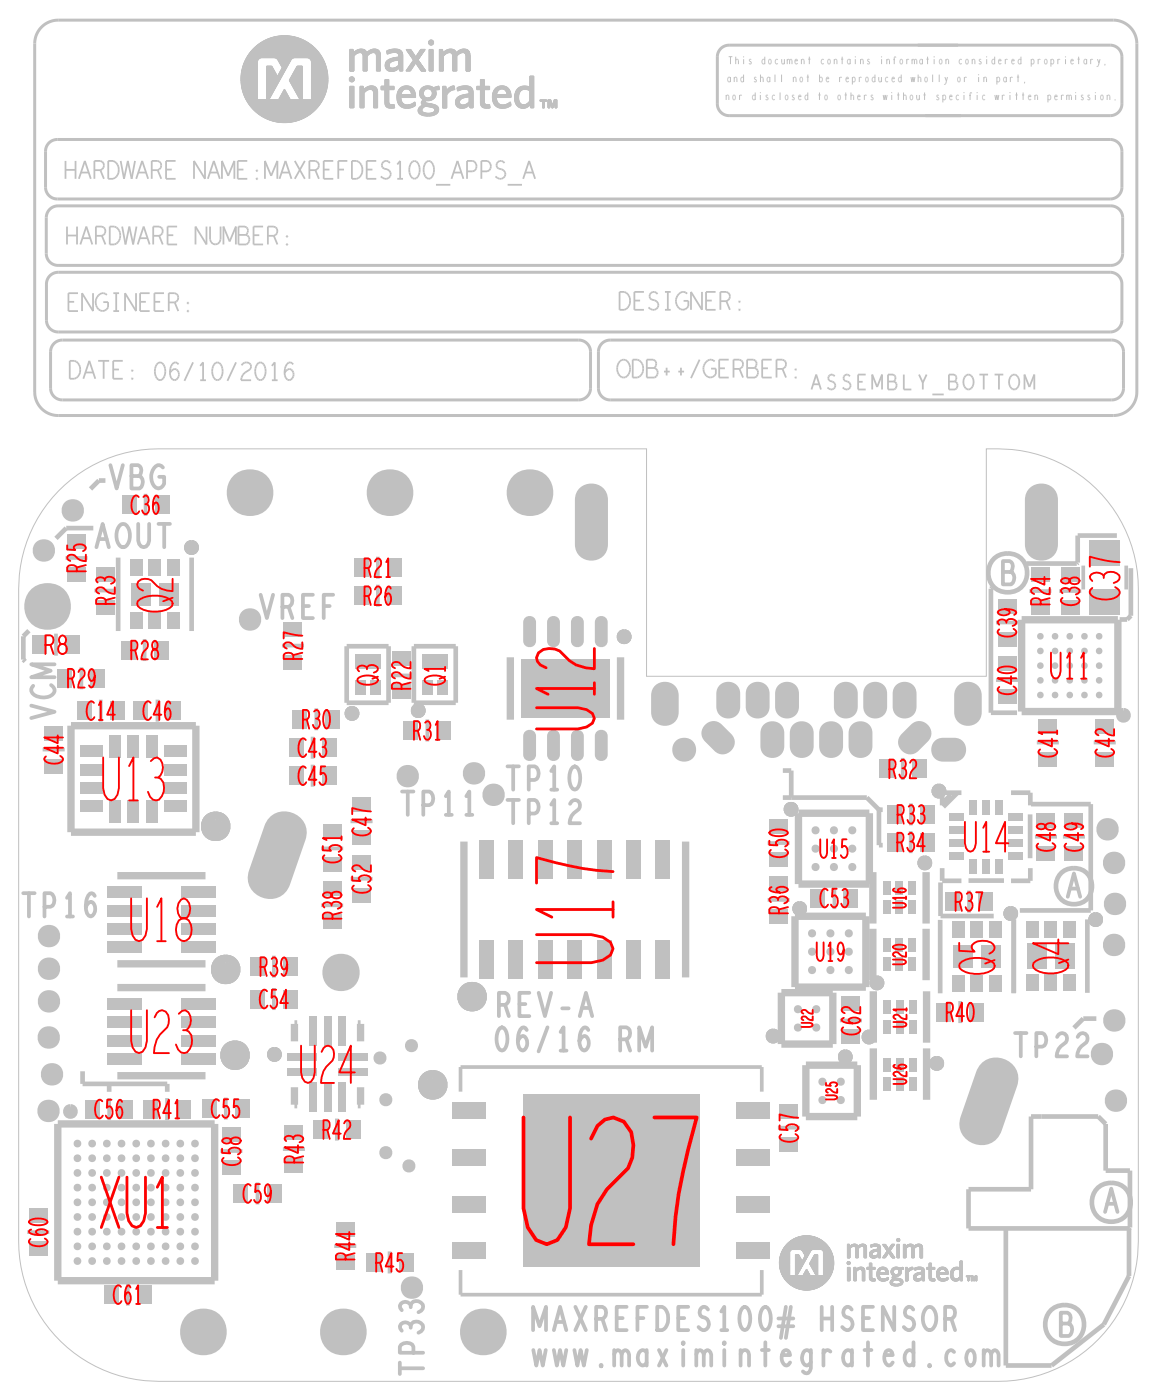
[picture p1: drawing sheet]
<svg xmlns="http://www.w3.org/2000/svg" width="31mm" height="38mm" viewBox="0 0 31 38" stroke-linecap="round" stroke-linejoin="round" font-family="sans-serif">
<defs><g id="words">
<text font-size="2.1" fill="#f00" x="16.7" y="26.4" transform="rotate(-90 16.7 26.4)">U17</text>
<text font-size="1.4" fill="#f00" x="2.7" y="33.4">XU1</text>
<text font-size="1.2" fill="#f00" x="2.7" y="21.8">U13</text>
<g font-size="1" fill="#f00">
<text x="4.7" y="16.7" transform="rotate(-90 4.7 16.7)">Q2</text>
<text x="27.1" y="26.6" transform="rotate(-90 27.1 26.6)">Q5</text>
<text x="29.1" y="26.5" transform="rotate(-90 29.1 26.5)">Q4</text>
</g>
<text font-size="1" fill="#c0c0c0" x="8.1" y="29.5">U24</text>
<text font-size=".8" fill="#f00" x="30.5" y="16.4" transform="rotate(-90 30.5 16.4)">C37</text>
<text font-size=".7" fill="#f00" x="28.6" y="18.5">U11</text>
<g font-size=".6" fill="#c0c0c0">
<text x="7.1" y="16.8">VREF</text>
<text x="13.5" y="27.7">REV-A</text>
<text x="29" y="24.4">A</text>
<text x="30" y="33">A</text>
<text x="14.5" y="37.2">www.maximintegrated.com</text>
<text x="14.5" y="36.2">MAXREFDES100#</text>
</g>
<g font-size=".6" fill="#f00">
<text x="10.3" y="18.7" transform="rotate(-90 10.3 18.7)">Q3</text>
<text x="12.1" y="18.7" transform="rotate(-90 12.1 18.7)">Q1</text>
</g>
<g font-size=".5" fill="#f00">
<text x="3.1" y="16.5" transform="rotate(-90 3.1 16.5)">R23</text>
<text x="9.9" y="15.7">R21</text>
<text x="8.2" y="19.8">R30</text>
<text x="11.2" y="20.2">R31</text>
<text x="22.3" y="23.4">U15</text>
<text x="24.2" y="21.2">R32</text>
<text x="24.4" y="23.2">R34</text>
<text x="24.4" y="22.4">R33</text>
<text x="7" y="26.6">R39</text>
<text x="9.3" y="25.1" transform="rotate(-90 9.3 25.1)">R38</text>
<text x="21.5" y="24.9" transform="rotate(-90 21.5 24.9)">R36</text>
<text x="22.2" y="26.2">U19</text>
<text x="26" y="24.8">R37</text>
<text x="4.1" y="30.5">R41</text>
<text x="8.3" y="31.7" transform="rotate(-90 8.3 31.7)">R43</text>
</g>
</g></defs>
<!-- layer: Board Outline -->
<g fill="none" stroke="#c0c0c0" stroke-width=".03">
<path d="M1.6 13.4a3.8 3.8 0 0 1 2.7-1.2h13.3v6.2h9.2v-6.2a3.8 3.8 0 0 1 4.2 3.8v17.8a3.8 3.8 0 0 1-3.8 3.8h-22.9a3.8 3.8 0 0 1-3.8-3.8v-17.8a3.8 3.8 0 0 1 1.1-2.6zM21.2 34.4h.3zM21.2 34.5h.3zM21.2 34.5a.71 .71 0 0 0 .8 .6 .71 .71 0 0 0 .7-.7l-.2 .5-.5 .2-.5-.2zM21.3 34.5h.2zM21.3 34.4h.2zM21.3 34.4h.1zM21.3 34.5h.1zM21.3 34.5l.1 .3zM21.3 34.3h.1zM21.3 34.3l.1-.3-.1 .3M21.3 34.5l.1 .2"/>
<path d="M21.4 34.3h.1M21.3 34.5h.1M21.3 34.3l.1-.1-.1 .1M21.4 34.6h.1M21.4 34.2v.1zM21.4 34.2l-.1 .1zM21.4 34.1v.2zM21.4 34.5v.2zM21.4 34.1l-.1 .2zM21.4 34.1h.1M21.4 34.5v.3zM21.4 34.1v.3z"/>
<path d="M21.4 34h.1M21.4 34.8h.5zM21.4 34.8l.3 .2 .2 .1 .3-.1 .3-.2-.3 .2-.2 .1-.3-.1-.3-.2 .5 .3 .3-.1 .3-.2M21.5 34h.1M21.5 34.1h.1M21.5 34.1v.3zM21.5 34.5v.3zM21.5 34.8h.4zM21.5 34.8l.5 .2 .4-.2-.5 .3zM21.5 34.4v.4zM21.5 34.8h.2zM21.5 34.8l.5 .2 .4-.1-.5 .1-.4-.1 .5 .1 .4-.1"/>
<path d="M21.5 33.9h.1M21.5 33.9l.5-.1 .4 .1M21.5 34.9h.4zM21.5 34.9l.5 .1 .4-.1M21.6 33.9h.1M21.6 34h.1M21.5 34.9l.4 .1 .5-.1M21.6 34.9l.3 .1 .5-.1-.4 .1-.4-.1M21.6 34.9h.3zM21.6 33.9h.2zM21.6 33.9l.4-.1 .4 .1-.4-.1zM21.6 33.9l.4-.1 .4 .1"/>
<path d="M21.6 34h.2zM21.6 33.9l.4-.1 .3 .1M21.6 34.9l.3 .1 .4-.1M21.6 34.9l.4 .1 .3-.1M21.6 33.9l.4-.1 .3 .1-.3-.1zM21.6 34.9l.4 .1 .3-.1-.3 .1-.4-.1M21.7 34.2h.1M21.7 34.2v.6zM21.7 33.9h.1zM21.7 34.9h.2zM21.7 33.9l.3-.1 .3 .1-.3-.1zM21.7 34.8h.2z"/>
<path d="M21.7 34.2v.5zM21.7 34.9h.3zM21.7 34.2v.4zM21.7 34.2l.1 .2zM21.7 34.3v.3zM21.7 34.3l.1 .1zM21.7 34.9h.5zM21.7 33.9h.5zM21.7 34.3v.2zM21.7 34.4v.1zM21.7 34.4h.1zM21.7 34.4h.1"/>
<path d="M21.8 33.9h.1M21.8 34.4h.1M21.8 33.9h.4M21.8 34.9h.4zM21.8 34.4l-.1 .1zM21.8 34.9h.3zM21.8 34h.1M21.8 33.9h.3zM21.8 34.4l-.1 .2zM21.8 34.9h.3M21.8 33.9h.3M21.8 34.1h.1"/>
<path d="M21.8 34.4l-.1 .3zM21.9 33.9h.1M21.9 34h.1M21.9 34.1h.1M21.9 34.9h.2zM21.9 34.1v.1zM21.9 33.9h.2zM21.9 33.9h.1zM21.9 34.1l.1 .1zM21.9 34.9h.1M21.9 34.9h.1zM21.9 34.1h.1z"/>
<path d="M21.9 34l.1 .1zM21.9 34.2l-.1 .2zM22 34.1h.1M22 33.9h.1M22 34h.1M22 34.2l-.2 .2zM22 34.9h.2zM22 34.7l-.1 .1zM22 34.6l-.1 .2zM22 34.8l-.1 .1zM22 34.8h-.1zM22 34.9h.1"/>
<path d="M22 34.6l.1 .2zM22 34.6v.2zM22 34.7v.1zM22 34.8h.1M22 34.8v.1zM22 34.9h.3zM22 34.9h.4zM22 34v.1zM22 34.8h.4zM22 34.8h.5zM22 34v.2zM22 34.1v.1z"/>
<path d="M22 34.4l.2 .4zM22 34.1l-.3 .6zM22 34.8h.2zM22.1 34.8h.1zM22.1 34.1l-.4 .7zM22.1 34.4l.1 .4zM22.1 34.4l.1 .3zM22.1 34h.1M22.1 33.9h-.1M22.1 34.9h-.3h.3M22.1 34.4l.1 .2zM22.1 34.4l.1 .1z"/>
<path d="M22.1 33.9h.2zM22.2 33.9h.1M22.1 33.9h.1zM22.1 33.9h.1M22.1 33.9l-.1 .1M22.1 34h-.1M22.1 34l-.1 .1M22.1 34l-.1 .1 .1-.1M22.1 34v.1v-.1M22.1 34h.2zM22.2 34.5h.1M22.2 34.4h.1"/>
<path d="M22.1 34.4h.1M22.2 34.4v.1zM22.2 34.4h-.1zM22.2 34.2h.1zM22.2 34.2l-.2 .2zM22.2 34.9h-.5h.4M22.2 34.3l-.1 .1zM22.2 34.3v.2zM22.2 34.2h.1M22.2 34.2l-.1 .2zM22.2 34.3v.3zM22.2 34.2v.4z"/>
<path d="M22.2 33.9l-.2-.1-.3 .1 .3-.1 .2 .1-.2-.1-.3 .1M22.2 34.2v.5zM22.2 34.2v.6zM22.2 34.9l-.2 .1-.3-.1 .3 .1 .2-.1-.3 .1-.2-.1 .3 .1 .2-.1M22.2 34.8h.2zM22.3 34.2v.6zM22.3 34.8h.1zM22.3 33.9l-.3-.1-.4 .1 .4-.1 .3 .1-.4-.1-.3 .1M22.3 34l.1 .1M22.3 33.9l.2 .2M22.3 33.9h.1M22.3 34l.2 .1"/>
<path d="M22.3 33.9l.2 .1-.3-.2h-.3l-.4 .2M22.3 33.9l.1 .1M22.3 33.9l.1 .1-.2-.2h-.3l-.4 .2 .5-.2 .4 .2M22.3 33.9h.1l-.5-.1-.4 .1 .4-.1 .5 .1M22.4 33.9h.1M22.3 34.9l-.3 .1-.4-.1 .3 .1 .4-.1M22.4 34.1v.3zM22.4 34.4h.3zM22.4 34.4v.4zM22.5 34.1v.3zM22.5 34.4h.2zM22.5 34.4v.4z"/>
<path d="M22.5 34.4h.1zM22.5 34.3h.1zM22.5 34.1v.2zM22.5 34.5h.1zM22.5 34.5v.3zM22.5 34.1l-.2-.1 .2 .1M22.5 34v.1M22.5 34l.1 .3-.3-.4-.5-.1-.3 .2-.2 .3M22.5 34.1h.1M22.5 34.1l.1 .2M22.5 34.5v.2zM22.6 34.3h.1"/>
<path d="M22.5 34.5h.1M22.5 34.2v.1zM22.5 34.5v.1zM22.5 34.2l.1 .1zM22.5 34.2l.1 .1M22.5 34.3h.1M22.5 34.6h.1M22.6 34.5h-.1M22.6 34.5l-.1 .1M22.6 34.5l-.1 .1zM22.6 34.3l-.1-.1 .1 .1M22.6 34.5l-.1 .2"/>
<path d="M22.6 34.5l-.1 .3zM22.6 34.5l-.1 .3M22.6 34.3l-.2-.4-.5-.2-.4 .2-.2 .5M22.6 34.5l-.2 .4-.4 .2-.5-.2-.2-.4M22.6 34.3l-.2-.4-.4-.2-.5 .2-.2 .5M22.6 34.5l-.1 .3-.2 .2-.3 .1-.3-.1a.69 .69 0 0 1-.4-.5M22.6 34.4l-.2 .5-.4 .2-.5-.2-.2-.4M22.7 34.4l-.3-.5-.5-.2-.4 .2-.2 .5M22.7 34.4l-.3-.5-.5-.2-.5 .2-.1 .5M22.7 34.4l-.1 .4-.3 .2-.3 .1-.3-.1a.71 .71 0 0 1-.4-.5M22.7 34.4l-.3-.5-.5-.2-.4 .2-.3 .5M22.7 34.4l-.3 .5-.4 .2-.5-.2-.3-.4"/>
<path d="M22.7 34.4a.72 .72 0 0 0-.8-.7 .72 .72 0 0 0-.7 .7M22.7 34.4l-.2-.5-.5-.2-.6 .2-.2 .5M22.7 34.4l-.2 .5-.5 .2-.5-.2-.3-.4M22.7 34.4a.73 .73 0 0 0-.8-.7 .73 .73 0 0 0-.7 .7M22.7 34.4a.73 .73 0 0 0-1.1-.6 .73 .73 0 0 0 0 1.2 .73 .73 0 0 0 1.1-.5v-.1M22.7 34.4a.74 .74 0 0 0-.8-.7 .74 .74 0 0 0-.7 .7M22.7 34.4l-.1 .4-.3 .2-.3 .1-.4-.1a.74 .74 0 0 1-.4-.6M22.7 34.4l-.1 .3-.3 .3-.3 .1-.4-.1a.74 .74 0 0 1-.4-.6M22.7 34.4l-.2-.5-.6-.2-.5 .2-.2 .5M23.1 34.4h.1M23.1 33.9h.1M23.1 33.9v.4z"/>
<path d="M23.1 34.3h.1M23.1 34.9h.1M23.1 34.5v.4zM23.1 34.5h.1M23.1 34.2h.1M23.1 33.9v.3zM23.1 33.9v.1zM23.1 34.6h.1M23.1 34.6v.3zM23.1 34h.1M23.1 34v.2zM23.1 34l.1-.1z"/>
<path d="M23.1 34v.3zM23.2 33.9h.1M23.2 34h.1M23.3 33.9h.1M23.3 34.5h.1M23.2 34.9h.1zM23.2 34.5v.4zM23.2 34.5h.1M23.3 34.9h.1M23.3 34.5v.4zM23.3 34h.1M23.3 34.5v.1z"/>
<path d="M23.3 34.6h.1M23.3 34.6v.3zM23.3 34v.3zM23.3 34.3h.1zM23.4 34.3h.1M23.3 34v.2zM23.4 34.2h.1M23.3 34.2h.1M23.4 34.5h.1M23.4 34h.1M23.4 34.6h.1M23.4 33.9h.1"/>
<path d="M23.4 34v.2zM23.4 34v.3zM23.5 33.9h.1M23.5 34.5h.1M23.5 34.6h.1M23.5 34.9h.1M23.5 34.6v.3zM23.5 34h.1M23.5 34v.3zM23.5 34.3h.1zM23.6 34.3h.1M23.5 34v.2z"/>
<path d="M23.6 34.2h.1M23.6 33.9h.1M23.6 34h.1M23.6 34v.2zM23.6 34v.3zM23.6 34.5h.1zM23.6 34.6h.1zM23.6 34.5h.1M23.6 34.6h.1M23.7 34.4v.1zM23.7 34.8h.1M23.7 34.6v.2z"/>
<path d="M23.7 34.4h.1M23.7 34.2h.1M23.7 34.1h.1M23.7 34.9h.1M23.7 34h.1M23.7 33.9h.1M23.7 34.4v.4zM23.7 34.5h.1zM23.7 34.4v.2zM23.7 34.6h.1zM23.7 34.3h.1M23.8 33.9h.1"/>
<path d="M23.8 34.2h.1M23.8 34h.1M23.8 34.9h.1M23.8 34.1h.1M23.8 34.3h.1M23.8 34.8h.1M23.8 34.5h.1M23.8 34.6h.1M23.9 34.1h.1M23.9 33.9h.1M23.9 34.2h.1M23.9 34.3h.1"/>
<path d="M23.9 34h.1M23.9 34.7h.1M23.9 34.8h.1M23.9 34.6h.1M23.9 34.1v.1zM24 34.3h.1M23.9 34.9h.1M24 34.2h.1M23.9 34v.2zM23.9 34.5h.1M24 34.9h.1M23.9 34.7h.2z"/>
<path d="M23.9 34.7h.3zM24 34.8h.1M24 34.6h.1M24 34h.1M24 34.7h.2zM24 34.7h.1zM24 34.7h.1M24 33.9h.1M24 34.5h.1M24 34v.2zM24 34v.3zM24 34.3h.1z"/>
<path d="M24 33.9l.2 .2zM24 33.9h.1zM24.1 34.3h.1M24.1 34.6h.1M24.1 34.5h.1M24.1 34.2h.1M24.1 34.9h.1M24.1 33.9l.1 .2zM24.1 33.9h.1M24.1 34.8h.1M24.1 33.9l.1 .1zM24.1 34.7h.1"/>
<path d="M24.2 34.9h.1M24.2 34.8h.1M24.2 34.7h.1M24.2 34.6h.1M24.2 34.1l-.2 .2zM24.2 34.1l-.2 .1zM24.2 34.1l-.1 .1zM24.2 34.1l.1 .1zM24.2 34.1l.1 .2zM24.2 34.1l-.1 .2zM24.2 34.1l.2 .2zM24.2 35h.1"/>
<path d="M24.3 35h.1M24.3 34.9h.1M24.3 34.6h.1M24.3 34.7h.1M24.3 33.9h.1zM24.3 33.9l-.1 .1zM24.3 33.9h.1M24.3 34.3h.1zM24.3 34.8h.1M24.3 33.9l-.1 .2zM24.3 34.3h.1M24.3 34.2h.1"/>
<path d="M24.3 34.5h.1M24.4 34.7h.1M24.4 35h.1M24.4 34.8h.1M24.4 34.6h.1M24.4 34.9h.1M24.4 34.5h.1M24.4 33.9l-.2 .2zM24.4 34.8l.1 .1zM24.4 34.8v.1zM24.4 33.9h.1zM24.4 33.9v.4z"/>
<path d="M24.4 34.3h.1zM24.4 33.9h.1M24.5 34.3h.1M24.5 34.2h.1M24.4 33.9v.3zM24.5 35h.1M24.5 34.6h.1M24.5 34.7h.1M24.5 34.8h.1M24.5 34.9h.1M24.5 34.5h.1M24.5 33.9h.1"/>
<path d="M24.5 33.9v.3zM24.5 33.7v.1zM24.5 33.8h.1M24.5 33.9v.4zM24.5 34.6l.1-.1zM24.5 34.5h.1zM24.5 34.6h.1zM24.6 34.6h.1M24.6 35h.1M24.6 34.9h.1M24.6 34.5h.1M24.6 34.5v.1z"/>
<path d="M24.6 33.9h.1M24.6 33.9v.4zM24.6 34.3h.1zM24.7 34.3h.1M24.6 34.2h.1M24.6 33.9v.3zM24.6 33.9v.1zM24.6 34h.1M24.6 34v.2zM24.6 34l.1-.1zM24.7 34h.1M24.6 34.5v.4z"/>
<path d="M24.6 34.9h.1zM24.7 34.9h.1M24.7 34.5h.1M24.7 34.5v.4zM24.7 34v.3zM24.7 33.9h.1M24.7 34.5v.2zM24.7 34.6v.1zM24.7 34.6v.3zM24.7 34.6h.1M24.7 34.7v.2zM24.7 34.7h.1"/>
<path d="M24.7 34.5v.1zM24.8 34.6h.1M24.8 33.9h.1M24.8 34.5h.1M24.8 34h.1M24.8 34.3h.1zM24.8 34v.3zM24.9 34.3h.1M24.8 34v.2zM24.9 34.2h.1M24.8 34.5l.1 .1zM24.9 34.6h.1"/>
<path d="M24.9 34h.1M24.9 33.9h.1M24.9 34v.2zM24.9 34.8h.1M24.9 34v.3zM24.9 34.9h.1M24.9 34.7h.1M24.9 34.5h.1M25 34.6h.1M25 33.9h.1M25 34.9h.1M25 34h.1"/>
<path d="M25 34.7h.1M25 34.8h.1M25 34.5h.1M25.1 34.7h.1M25.1 34.9h.1M25.1 33.9h.1M25.1 34h.1M25.1 34.6h.1M25 34.3h.1zM25 34v.3zM25.1 34.5h.1M25.1 34.3h.1"/>
<path d="M25.1 34.8h.1M25.1 34v.3zM25.1 34v.2zM25.1 34.2h.1M25.1 34.7v.1zM25.2 34.9h.1M25.1 34.8v.1zM25.1 34.6v.2zM25.1 34.6v.3zM25.2 34.6h.1M25.2 34.6v.3zM25.2 34.5h.1z"/>
<path d="M25.2 34.6h.1zM25.2 34.5h.1M25.3 34.6h.1M25.3 34.5h.1M25.3 34.4v.1zM25.3 34.8h.1M25.3 34.6v.2zM25.3 34.4h.1zM25.3 34.4h.1M25.3 34.9h.1M25.3 34.4v.4zM25.3 34.5h.1z"/>
<path d="M25.3 34.4v.2zM25.3 34.6h.1zM25.4 34.9h.1M25.4 34.8h.1M25.4 34.5h.1M25.4 34.4v.1zM25.4 34.6v.2zM25.4 34.6h.1M25.5 34.9h.1M25.5 34.7h.1M25.5 34.8h.1M25.5 34.6h.1"/>
<path d="M25.6 34.8h.1M25.6 34.7h.1M25.6 34.9h.1M25.6 34.6h.1M25.6 34.5h.1M25.6 34.7h.2zM25.6 34.7h.1zM25.7 34.9h.1M25.7 34.5h.1M25.7 34.6h.1M25.7 34.8h.1M25.7 34.7h.1"/>
<path d="M25.8 34.9h.1M25.8 34.6h.1M25.8 34.7h.1M25.8 34.8h.1M25.8 34.5h.1M25.9 34.7h.1M25.9 34.8h.1M25.9 34.6h.1M25.9 34.9h.1M25.9 34.5h.1M26 34.9h.1M26 34.8h.1"/>
<path d="M26 34.6h.1M26 34.5h.1M26.1 34.5h.1M26.1 34.6h.1M26.1 34.9h.1M26.1 34.8h.1M26.1 34.5v.1zM26.1 34.3h.1zM26.1 34.6v.2zM26.1 34.3v.2zM26.1 34.4h.1M26.1 34.4v.1z"/>
<path d="M26.1 34.8l.1 .1zM26.1 34.4v.2zM26.2 34.9h.1M26.2 34.6h.1M26.2 34.4h.1M26.2 34.6v.2zM26.2 34.4v.2zM26.2 34.8v.1zM26.2 34.8h.1M26.2 34.4v.4zM26.2 34.4v.5zM26.2 34.3v.6z"/>
<path d="M26.3 34.8h.1M26.3 34.8h.1zM26.4 34.8h.1M26.3 34.9h.1M26.4 34.9h.1M26.3 34.8v.1zM26.4 34.8v.1zM26.4 34.7v.2zM26.5 34.9h.1M26.5 34.8h.1M26.5 34.8v.1zM26.6 34.8h.1"/>
<path d="M26.6 34.8l-.1 .1zM26.6 34.9h.1M26.6 34.8v.1zM26.6 34.7v.2z"/>
</g>
<g fill="none" stroke="#c0c0c0" stroke-width=".13">
<path d="M.6 18h.1zM.6 17.3v.7zM.8 17.2l-.2 .1zM1.8 14.4l-.3 .3zM1.8 14.4h.7zM2.7 13.1l-.2 .2zM2.7 13.1h.2zM27 19.4h.7zM27 16h.1M27 16v3.4zM27.9 15.4h1.4zM29.3 15.3h.1"/>
<path d="M29.3 14.6v.7zM29.3 14.6h1.1zM30.5 16.9h.2zM30.7 16.9l.1-.1zM30.8 15.5v1.3zM2.2 29.5h2.4zM2.2 29.2v.3zM3 29.5v.2zM4.6 29.5v.2zM21.3 21h.2zM21.3 21.7h.2zM21.5 21.7h2.1z"/>
<path d="M21.5 21v.7zM23.6 21.7l.3 .4zM23.9 22.1h.1zM23.9 23h.1zM23.9 22.1v.9zM25.6 25h1.5zM25.6 24v1zM25.9 21.6l-.2 .3zM26.1 21.6l-.4 .4zM26.4 32.4h1.7zM26.4 32.4v1.1zM26.4 24h.9z"/>
<path d="M26.4 33.5h4.3zM27.4 37.2h1.2zM27.4 33.5v3.7zM27.8 24.8h1.9zM28 22.2v1.2zM28.1 21.9h1.6zM28.1 30.4h.2zM28.1 30.4v2zM28.3 30.4h1.6zM28.6 37.2l1.4-1.1zM29.5 27.7l-.3 .3zM29.5 27.7h.3z"/>
<path d="M29.7 21.9v2.9zM29.9 30.4l.2 .2zM30.1 31.9h.7zM30.1 30.6v1.3zM30.7 34.8l-.7 1.3zM30.7 33.5v1.3zM30.8 33.4h.1M30.8 31.9v1.5z"/>
<circle cx="27.4" cy="15.6" r=".53"/>
<circle cx="29" cy="36.1" r=".53"/>
<circle cx="29.2" cy="24.1" r=".49"/>
<circle cx="30.2" cy="32.8" r=".53"/>
</g>
<!-- layer: Components -->
<g fill="none" stroke="#c0c0c0" stroke-width=".2">
<path d="M1.9 19.8v2.9zM1.9 19.8h3.4zM5.1 14.9l.1-.1 .1 .2h-.1zM5.3 19.8v2.9zM9.5 19.4l.1-.1 .1 .2h-.1zM11.3 19.3h.1l.1 .1-.1 .1zM13.9 17.9v1.7zM16.9 17.9v1.7zM16.9 17.3l.1-.1 .1 .2h-.1zM27.8 19.4h2.6zM27.8 16.9v2.5zM27.8 16.9h2.6z"/>
<path d="M30.4 16.9v2.5zM30.5 19.4h.1l.1 .1-.1 .1zM1.6 34.9h4.2zM1.6 30.6v4.3zM1.6 30.6h4.2zM1.8 30.2h.1l.1 .1-.1 .1zM1.9 22.7h3.4zM3.2 29.3h2.4zM3.2 26.3h2.4zM3.2 26.9h2.4zM3.2 23.9h2.4zM5.6 22.3l.3-.1 .2 .1 .1 .2-.1 .2-.2 .1-.3-.1v-.2z"/>
<path d="M5.8 22.5l.1-.1 .1 .2h-.1zM5.8 30.6v4.3zM5.9 26.2l.2-.1 .3 .1v.2v.2l-.3 .1-.2-.1-.1-.2zM6.1 26.4v-.1l.1 .2h-.1zM6.2 28.5l.2-.1 .2 .1 .1 .2-.1 .2-.2 .1-.2-.1-.1-.2zM6.3 28.7l.1-.1 .1 .2h-.1zM7.4 28.7l.1-.1 .1 .2h-.1zM8 27.9v.5zM8 30.1h.1zM8 29.6v.5zM8 27.9h.1zM9.7 27.9h.1z"/>
<path d="M9.7 30.1h.1zM9.8 27.9v.5zM9.8 29.6v.5zM11.6 29.3l.2-.1 .2 .1 .1 .2-.1 .3h-.2h-.2l-.1-.3zM11.7 29.5l.1-.1 .1 .2h-.1zM12.6 26.9l.3-.1 .2 .1 .1 .2-.1 .3h-.2h-.3v-.3zM12.6 22.9v3.7zM12.8 27.1l.1-.1v.2zM18.7 22.9v3.7zM21 28.2v-.1l.1 .2h-.1zM21.3 28.4h1.4zM21.3 27v1.4z"/>
<path d="M21.3 27h1.4zM21.4 22l.1-.1 .1 .2h-.1zM21.6 26.9h2zM21.6 25v1.9zM21.6 25h2zM21.7 24.7l.1-.1 .1 .2h-.1zM21.7 24.1h2zM21.7 22.2v1.9zM21.7 22.2h2zM21.9 30.4h1.4zM21.9 29h1.4zM21.9 29v1.4z"/>
<path d="M22.7 27v1.4zM23.3 29v1.4zM23.6 28.2l.1-.1v.2zM23.6 25v1.9zM23.7 22.2v1.9zM23.8 25.3v1.4zM23.8 23.8v1.4zM23.8 28.6v1.4zM23.8 27v1.4zM23.8 26.7h.1l.1 .1-.1 .1zM25.1 23.5l.1-.1 .1 .2h-.1zM25.2 25.3v1.4z"/>
<path d="M25.2 23.8v1.4zM25.2 28.6v1.4zM25.2 27v1.4zM25.5 21.5l.1-.1v.2zM27.4 24.8h.1l.1 .1-.1 .1zM29.7 25l.1-.1 .1 .2h-.1z"/>
</g>
<g fill="none" stroke="#c0c0c0" stroke-width=".1">
<path d="M1.5 17.3v.6zM1.8 15.2h.6zM2.2 18.2v.6zM2.6 16.1h.6zM2.7 19.1v.6zM3.9 17.4v.6zM4 13.4v.6zM4.3 19.1v.6zM7.7 17.6h.6zM8.6 19.3v.6zM10.3 15.9v.6zM10.3 15.2v.6z"/>
<path d="M10.6 18.4h.6zM11.6 19.6v.6zM27.1 17h.6zM27.1 18.5h.6zM28 16.1h.6zM28.8 16.1h.6zM29.5 15.4v.7zM.7 33.6h.6zM1.2 20.4h.6zM3 29.9v.6zM3.5 35v.6zM4.5 29.9v.6z"/>
<path d="M6 31.4h.6zM6.1 29.9v.6zM7 32.2v.6zM7.5 26v.6zM7.5 26.9v.6zM7.7 31.3h.6zM8.5 20.8v.6zM8.5 20.1v.6zM8.7 24.7h.6zM8.7 23.1h.6zM9.1 33.9h.6zM9.2 30.5v.6z"/>
<path d="M9.5 22.4h.6zM9.5 23.9h.6zM10.6 34.1v.6zM12.5 29.1v.6zM12.5 35.3h8.2zM12.5 34.6v.7zM12.5 29.1h8.2zM20.7 29.1v.6zM20.7 34.6v.7zM20.9 23h.6zM20.9 24.5h.6zM21.2 30.7h.6z"/>
<path d="M22.7 24.2v.6zM22.9 27.8h.6zM24.6 20.6v.6zM24.8 22.6v.6zM24.8 21.9v.6zM26.1 27.3v.6zM26.4 24.3v.6zM28.2 22.8h.6zM28.2 20.2h.6zM28.9 22.8h.6zM29.8 20.2h.6z"/>
</g>
<g fill="none" stroke="#c0c0c0" stroke-width=".13">
<path d="M3.2 15.2v2zM5.2 15.2v2zM9.4 17.6v1.5zM9.4 19.1h1.2zM9.4 17.6h1.2zM10.6 17.6v1.5zM11.3 17.6v1.5zM11.3 19.1h1.1zM11.3 17.6h1.1zM12.4 17.6v1.5zM25.6 25.1v2zM25.6 23.6v.4z"/>
<path d="M25.6 21.6v.3zM25.6 21.6h.6zM25.6 24h.6zM27.5 21.6h.5zM27.5 24h.5zM27.6 25.1v2zM27.6 25v2zM28 21.6v.3zM28 23.6v.4zM29.6 25v2z"/>
</g>
<!-- layer: Nets -->
<g fill="#c0c0c0">
<path d="M12.3 32.6h.9v.4h-.9z"/>
<path d="M3.6 31.1l.1-.1 .1 .2-.1 .1z"/>
<path d="M16.3 19.9h.2v.2v.5v.1h-.2l-.1-.1v-.5z"/>
<path d="M28.6 18.9l.1-.1 .1 .1-.1 .1z"/>
<path d="M28.2 18.1l.1-.1 .1 .1-.1 .1z"/>
<path d="M28.6 17.3l.1-.1 .1 .1-.1 .1z"/>
<path d="M29.8 18.9l.1-.1 .1 .1-.1 .1z"/>
<path d="M28.9 16.3h.5v.4h-.5z"/>
<path d="M29.8 19.6h.5v.4h-.5z"/>
<path d="M6.6 16.7l.2-.1 .2 .1 .1 .2-.1 .2-.2 .1-.2-.1-.1-.2z"/>
<path d="M28.2 18.5l.1-.1 .1 .1-.1 .1z"/>
<path d="M27.2 17.9h.5v.4h-.5z"/>
<path d="M28.9 26.5h.4v.5h-.4z"/>
<path d="M27.9 26.5h.4v.5h-.4z"/>
<path d="M27.9 25.1h.4v.4h-.4z"/>
<path d="M28 25.7h.5v.7h-.5z"/>
<path d="M26.8 28.9l.3-.1 .4 .1 .2 .3v.4l-.4 1.2-.3 .3-.3 .1-.3-.1-.3-.3 .1-.4 .4-1.2z"/>
<path d="M23.2 19.7l.2-.1 .2 .1 .1 .3-.1 .6h-.2h-.2l-.1-.3z"/>
<path d="M23 26.4l.1-.1 .1 .2h-.1z"/>
<path d="M22.9 27.1h.5v.4h-.5z"/>
<path d="M25.9 26.6h.4v.4h-.4z"/>
<path d="M25.5 27.3h.4v.5h-.4z"/>
<path d="M9.2 28.7h.8v.2h-.8z"/>
<path d="M9.2 27.7h.2v.8h-.2z"/>
<path d="M21.2 18.7l.2-.1 .2 .1 .1 .2-.1 .6-.2 .1-.2-.1-.1-.3z"/>
<path d="M23.1 23.6l.1-.1 .1 .2h-.1z"/>
<path d="M20.9 22.3h.5v.4h-.5z"/>
<path d="M22.4 19.7l.2-.1 .2 .1 .1 .3-.1 .6h-.2h-.2l-.1-.3z"/>
<path d="M21.6 19.7l.2-.1 .2 .1 .1 .3-.1 .6h-.2h-.2l-.1-.6z"/>
<path d="M22.8 18.7l.2-.1 .2 .1 .1 .2-.1 .6-.2 .1-.2-.1-.1-.6z"/>
<path d="M23.9 20.7h.4v.5h-.4z"/>
<path d="M23 25.9l.1-.1 .1 .2h-.1z"/>
<path d="M22.8 29.9h.1l.1 .1-.1 .1z"/>
<path d="M20.8 19.7l.2-.1 .2 .1 .1 .3-.1 .6h-.2h-.2l-.1-.3z"/>
<path d="M22 25.9l.1-.1 .1 .2h-.1z"/>
<path d="M26.4 26.6h.4v.4h-.4z"/>
<path d="M26.4 27.3h.4v.5h-.4z"/>
<path d="M29.8 28.5l.2-.1 .2 .1 .1 .2-.1 .2-.2 .1-.2-.1-.1-.2z"/>
<path d="M22.5 26.4l.1-.1 .1 .2h-.1z"/>
<path d="M21.6 27.4h.1l.1 .1-.1 .1z"/>
<path d="M26.4 25.1h.4v.5h-.4z"/>
<path d="M25.9 25.1h.4v.5h-.4z"/>
<path d="M25.9 25.8h.6v.6h-.6z"/>
<path d="M25.7 24.3h.4v.5h-.4z"/>
<path d="M9.2 29.5h.2v.8h-.2z"/>
<path d="M9.4 30.5h.4v.5h-.4z"/>
<path d="M29.4 18.9l.1-.1 .1 .1-.1 .1z"/>
<path d="M29.4 17.3l.1-.1 .1 .1-.1 .1z"/>
<path d="M29 17.3l.1-.1 .1 .1-.1 .1z"/>
<path d="M29 17.7l.1-.1 .1 .1-.1 .1z"/>
<path d="M4.2 13.5h.4v.5h-.4z"/>
<path d="M3.3 13.5h.4v.5h-.4z"/>
<path d="M28.2 17.7l.1-.1 .1 .1-.1 .1z"/>
<path d="M27.2 17.2h.5v.4h-.5z"/>
<path d="M2.9 25.7h1v.3h-1z"/>
<path d="M7.7 26.1h.4v.5h-.4z"/>
<path d="M7.7 27h.4v.5h-.4z"/>
<path d="M2.9 28.7h1v.3h-1z"/>
<path d="M3.9 30h.4v.5h-.4z"/>
<path d="M3.2 30h.4v.5h-.4z"/>
<path d="M24.7 24.5h.2v.4h-.2z"/>
<path d="M24.7 27.3h.2v.3h-.2z"/>
<path d="M24 24.5h.2v.4h-.2z"/>
<path d="M24 25.6h.2v.3h-.2z"/>
<path d="M24 27.3h.2v.3h-.2z"/>
<path d="M24.7 29.3h.2v.4h-.2z"/>
<path d="M22.8 29.4h.1l.1 .1-.1 .1z"/>
<path d="M24 27.8h.2v.3h-.2z"/>
<path d="M24 28.8h.2v.4h-.2z"/>
<path d="M21.6 27.9h.1l.1 .1-.1 .1z"/>
<path d="M9.7 17.8h.7v.4h-.7z"/>
<path d="M16.3 16.8h.2v.2v.5v.1h-.2l-.1-.1v-.5z"/>
<path d="M11.5 17.8h.7v.4h-.7z"/>
<path d="M15.6 16.8h.2l.1 .2v.5l-.1 .1h-.2l-.1-.1v-.5z"/>
<path d="M.9 17.3h.4v.5h-.4z"/>
<path d="M10.5 15.2h.4v.5h-.4z"/>
<path d="M10.5 16h.4v.5h-.4z"/>
<path d="M8.8 24.9h.5v.4h-.5z"/>
<path d="M10.9 34.1h.4v.5h-.4z"/>
<path d="M8 19.3h.4v.5h-.4z"/>
<path d="M9.1 34.2h.5v.4h-.5z"/>
<path d="M10 34.1h.4v.5h-.4z"/>
<path d="M7.7 17.8h.5v.4h-.5z"/>
<path d="M7.8 31.6h.5v.4h-.5z"/>
<path d="M1 14.8l.2-.1 .2 .1 .1 .2-.1 .2-.2 .1-.2-.1-.1-.2z"/>
<path d="M1.6 18.2h.4v.5h-.4z"/>
<path d="M5.5 29.9h.4v.5h-.4z"/>
<path d="M9.6 23.3h.5v.4h-.5z"/>
<path d="M8.8 23.4h.5v.4h-.5z"/>
<path d="M8.8 24h.5v.4h-.5z"/>
<path d="M9.6 22.6h.5v.4h-.5z"/>
<path d="M8.8 22.5h.5v.4h-.5z"/>
<path d="M1.8 13.7l.2-.1 .2 .1 .1 .2-.1 .2-.2 .1-.2-.1-.1-.2z"/>
<path d="M1.8 17.3h.4v.5h-.4z"/>
<path d="M7.7 16.9h.5v.4h-.5z"/>
<path d="M9.6 15.2h.4v.5h-.4z"/>
<path d="M7.8 30.7h.5v.4h-.5z"/>
<path d="M9.1 33.3h.5v.4h-.5z"/>
<path d="M8.9 19.3h.4v.5h-.4z"/>
<path d="M7.9 20.1h.4v.5h-.4z"/>
<path d="M9.6 16h.4v.5h-.4z"/>
<path d="M7.9 20.9h.4v.5h-.4z"/>
<path d="M4.1 15.2h.3v.5h-.3z"/>
<path d="M3.6 15.2h.3v.5h-.3z"/>
<path d="M3.6 15.9h.5v.6h-.5z"/>
<path d="M2.6 15.4h.5v.4h-.5z"/>
<path d="M4.1 16.7h.3v.4h-.3z"/>
<path d="M4.2 17.5h.4v.5h-.4z"/>
<path d="M2.4 34.3l.1-.1 .1 .2-.1 .1z"/>
<path d="M5.2 31.9l.1-.1 .1 .2-.1 .1z"/>
<path d="M5.2 31.5l.1-.1 .1 .2-.1 .1z"/>
<path d="M4.6 16.7h.3v.4h-.3z"/>
<path d="M1.8 15.4h.5v.4h-.5z"/>
<path d="M2.8 31.1l.1-.1 .1 .2-.1 .1z"/>
<path d="M2.9 27.2h1v.3h-1z"/>
<path d="M2 31.9l.1-.1 .1 .2-.1 .1z"/>
<path d="M2.4 31.9l.1-.1 .1 .2-.1 .1z"/>
<path d="M4.9 28.7h1v.3h-1z"/>
<path d="M2.9 24.7h1v.3h-1z"/>
<path d="M23.6 18.7l.2-.1 .2 .1 .1 .5-.1 .3-.2 .1-.2-.1-.1-.3z"/>
<path d="M22.1 23.6l.1-.1 .1 .2h-.1z"/>
<path d="M4.9 25.2h1v.3h-1z"/>
<path d="M24.4 18.7l.2-.1 .2 .1 .1 .2-.1 .6-.2 .1-.2-.1-.1-.3z"/>
<path d="M22.1 23.1l.1-.1 .1 .2h-.1z"/>
<path d="M2.9 24.2h1v.3h-1z"/>
<path d="M3.6 31.5l.1-.1 .1 .2-.1 .1z"/>
<path d="M4 31.5l.1-.1 .1 .2-.1 .1z"/>
<path d="M4.4 31.5l.1-.1 .1 .2-.1 .1z"/>
<path d="M3.2 31.5l.1-.1 .1 .2-.1 .1z"/>
<path d="M4.9 25.7h1v.3h-1z"/>
<path d="M2 31.5l.1-.1 .1 .2-.1 .1z"/>
<path d="M1.1 30.1l.2-.1 .2 .1 .1 .2-.1 .2-.2 .1-.2-.1-.1-.2z"/>
<path d="M26.9 26.6h.4v.4h-.4z"/>
<path d="M12.3 31.3h.9v.4h-.9z"/>
<path d="M20 33.8h.9v.5h-.9z"/>
<path d="M4.5 21.8h.6v.3h-.6z"/>
<path d="M1.2 29.1l.2-.1 .2 .1 .1 .2-.1 .2-.2 .1-.2-.1-.1-.2z"/>
<path d="M4 21.8h.3v.6h-.3z"/>
<path d="M1.1 26.2l.2-.1 .3 .1v.2v.2l-.3 .1-.2-.1-.1-.2z"/>
<path d="M3.2 31.9l.1-.1 .1 .2-.1 .1z"/>
<path d="M14.6 25.6h.4v1h-.4z"/>
<path d="M25 22.7h.4v.5h-.4z"/>
<path d="M29.8 18.1l.1-.1 .1 .1-.1 .1z"/>
<path d="M25.8 22.5h.4v.2h-.4z"/>
<path d="M30.1 23.3l.2-.1 .3 .1v.2v.2l-.3 .1-.2-.1-.1-.2z"/>
<path d="M10.1 18.5h.3v.4h-.3z"/>
<path d="M10.7 17.7h.5v.4h-.5z"/>
<path d="M13.2 21.4l.2-.1 .3 .1v.2v.3l-.3 .1-.2-.1-.1-.3z"/>
<path d="M2.8 31.9l.1-.1 .1 .2-.1 .1z"/>
<path d="M13.8 25.6h.4v1h-.4z"/>
<path d="M25 21.9h.4v.5h-.4z"/>
<path d="M29.8 17.7l.1-.1 .1 .1-.1 .1z"/>
<path d="M25.8 22.2h.4v.2h-.4z"/>
<path d="M29.9 22.4l.2-.1 .3 .1 .1 .2-.1 .2-.3 .1-.2-.1-.1-.2z"/>
<path d="M11.9 18.5h.3v.4h-.3z"/>
<path d="M11.9 19.6h.4v.5h-.4z"/>
<path d="M12.7 20.9l.2-.1 .2 .1 .1 .2-.1 .2-.2 .1-.2-.1-.1-.2z"/>
<path d="M2 32.7l.1-.1 .1 .2-.1 .1z"/>
<path d="M20 32.6h.9v.4h-.9z"/>
<path d="M3.5 21.8h.3v.6h-.3z"/>
<path d="M1.1 28.1l.2-.1 .3 .1v.2v.2l-.3 .1-.2-.1-.1-.2z"/>
<path d="M2 32.3l.1-.1 .1 .2-.1 .1z"/>
<path d="M2.9 27.7h1v.3h-1z"/>
<path d="M20.4 18.7l.2-.1 .2 .1 .1 .2-.1 .6-.2 .1-.2-.1-.1-.3z"/>
<path d="M23.1 22.6l.1-.1 .1 .2h-.1z"/>
<path d="M4.9 28.2h1v.3h-1z"/>
<path d="M19.6 18.7l.2-.1 .2 .1 .1 .5-.1 .3-.2 .1-.2-.1-.1-.3z"/>
<path d="M23.1 23.1l.1-.1 .1 .2h-.1z"/>
<path d="M2.4 31.5l.1-.1 .1 .2-.1 .1z"/>
<path d="M28.6 17.7l.1-.1 .1 .1-.1 .1z"/>
<path d="M30.1 27.6l.2-.1 .3 .1v.2v.2l-.3 .1-.2-.1-.1-.2z"/>
<path d="M4.8 33.9l.1-.1 .1 .2-.1 .1z"/>
<path d="M3.2 31.1l.1-.1 .1 .2-.1 .1z"/>
<path d="M29.8 18.5l.1-.1 .1 .1-.1 .1z"/>
<path d="M2.4 33.9l.1-.1 .1 .2-.1 .1z"/>
<path d="M28.2 17.3l.1-.1 .1 .1-.1 .1z"/>
<path d="M28.1 16.3h.5v.4h-.5z"/>
<path d="M5.2 33.1l.1-.1 .1 .2-.1 .1z"/>
<path d="M26.7 23.4h.2v.4h-.2z"/>
<path d="M30.1 24.4l.3-.1 .2 .1 .1 .2-.1 .2-.2 .1-.3-.1-.1-.2z"/>
<path d="M4.5 20.3h.6v.3h-.6z"/>
<path d="M4.8 34.3l.1-.1 .1 .2-.1 .1z"/>
<path d="M13.8 22.9h.4v1h-.4z"/>
<path d="M30.1 25.5l.2-.1 .3 .1v.2v.2l-.3 .1-.2-.1-.1-.2z"/>
<path d="M2.8 34.3l.1-.1 .1 .2-.1 .1z"/>
<path d="M15 16.8h.2v.2v.5v.1h-.2l-.1-.1v-.5z"/>
<path d="M4.4 34.3l.1-.1 .1 .2-.1 .1z"/>
<path d="M10.9 20.9l.2-.1 .2 .1 .1 .2-.1 .3h-.2h-.2l-.1-.3z"/>
<path d="M1.1 27.1l.2-.1 .3 .1v.2v.2l-.3 .1-.2-.1-.1-.2z"/>
<path d="M5.2 33.5l.1-.1 .1 .2-.1 .1z"/>
<path d="M1.8 14.5h.5v.4h-.5z"/>
<path d="M29.8 17.3l.1-.1 .1 .1-.1 .1z"/>
<path d="M29.7 16.1h.8v.6h-.8z"/>
<path d="M4.6 15.2h.3v.5h-.3z"/>
<path d="M3.6 19.1h.4v.5h-.4z"/>
<path d="M3 19.1h.4v.5h-.4z"/>
<path d="M2.6 16.3h.5v.4h-.5z"/>
<path d="M3.5 20h.3v.6h-.3z"/>
<path d="M3 20h.3v.6h-.3z"/>
<path d="M1.2 19.8h.5v.4h-.5z"/>
<path d="M2.4 31.1l.1-.1 .1 .2-.1 .1z"/>
<path d="M4.8 31.5l.1-.1 .1 .2-.1 .1z"/>
<path d="M2 33.5l.1-.1 .1 .2-.1 .1z"/>
<path d="M3.6 34.3l.1-.1 .1 .2-.1 .1z"/>
<path d="M2.3 30h.4v.5h-.4z"/>
<path d="M.8 33.8h.5v.4h-.5z"/>
<path d="M3.7 35h.4v.5h-.4z"/>
<path d="M9.6 24.2h.5v.4h-.5z"/>
<path d="M9.6 21.7h.5v.4h-.5z"/>
<path d="M8.8 20.1h.4v.5h-.4z"/>
<path d="M8.8 20.9h.4v.5h-.4z"/>
<path d="M4.9 24.2h1v.3h-1z"/>
<path d="M7.4 22.2l.4-.1 .3 .1 .2 .3v.4l-.4 1.2-.2 .3-.4 .1-.3-.1-.2-.3v-.4l.4-1.2z"/>
<path d="M6.8 27h.4v.5h-.4z"/>
<path d="M4.9 27.2h1v.3h-1z"/>
<path d="M5.2 32.3l.1-.1 .1 .2-.1 .1z"/>
<path d="M8.8 29.5h.2v.8h-.2z"/>
<path d="M6.4 29.9h.4v.5h-.4z"/>
<path d="M6 30.7h.5v.4h-.5z"/>
<path d="M7.3 32.3h.4v.5h-.4z"/>
<path d="M8.5 30.5h.4v.5h-.4z"/>
<path d="M14.3 16.8h.2l.1 .2v.5l-.1 .1h-.2l-.1-.1v-.5z"/>
<path d="M14.6 22.9h.4v1h-.4z"/>
<path d="M14.3 19.9h.2l.1 .2v.5l-.1 .1h-.2l-.1-.1v-.5z"/>
<path d="M15 19.9h.2v.2v.5v.1h-.2l-.1-.1v-.5z"/>
<path d="M12.3 33.8h.9v.5h-.9z"/>
<path d="M15.7 13.3l.3-.1h.2l.3 .1v.3v1.2v.3l-.3 .2h-.2l-.3-.2v-.3v-1.2z"/>
<path d="M14.2 18h2.4v1.6h-2.4z"/>
<path d="M19.2 19.7l.2-.1 .5 .4 .1 .2-.1 .2-.2 .1-.5-.3-.1-.2z"/>
<path d="M17.8 18.7l.3-.1 .3 .1 .1 .2v.5l-.1 .3-.3 .1-.3-.1-.1-.3v-.5z"/>
<path d="M15.6 19.9h.2l.1 .2v.5l-.1 .1h-.2l-.1-.1v-.5z"/>
<path d="M14.2 29.8h4.8v4.7h-4.8z"/>
<path d="M24.4 24h.2v.4h-.2z"/>
<path d="M24 24h.2v.4h-.2z"/>
<path d="M22.1 22.6l.1-.1 .1 .2h-.1z"/>
<path d="M24.8 20.7h.4v.5h-.4z"/>
<path d="M20.9 23.2h.5v.4h-.5z"/>
<path d="M24.8 19.7l.2-.1 .3 .1 .1 .3-.4 .4-.2 .1-.3-.1-.1-.2z"/>
<path d="M24.4 26.1h.2v.3h-.2z"/>
<path d="M24.4 27.8h.2v.3h-.2z"/>
<path d="M24.7 28.8h.2v.4h-.2z"/>
<path d="M24.4 28.8h.2v.4h-.2z"/>
<path d="M22 25.4l.1-.1 .1 .2h-.1z"/>
<path d="M22.1 27.4h.1l.1 .1-.1 .1z"/>
<path d="M20.9 24.8h.5v.4h-.5z"/>
<path d="M22.9 28h.5v.4h-.5z"/>
<path d="M23 24.2h.4v.5h-.4z"/>
<path d="M22.3 29.9h.1l.1 .1-.1 .1z"/>
<path d="M21.2 31h.5v.4h-.5z"/>
<path d="M29.4 17.7l.1-.1 .1 .1-.1 .1z"/>
<path d="M28.9 15.4h.5v.4h-.5z"/>
<path d="M27.2 16.3h.5v.4h-.5z"/>
<path d="M27.2 18.8h.5v.4h-.5z"/>
<path d="M29.7 14.7h.8v.7h-.8z"/>
<path d="M28 13.3l.2-.1h.3l.2 .1 .1 .3v1.2l-.1 .3-.2 .2h-.3l-.2-.2-.1-.3v-1.2z"/>
<path d="M29.8 20.5h.5v.4h-.5z"/>
<path d="M29 22.1h.5v.4h-.5z"/>
<path d="M28.2 22.1h.5v.4h-.5z"/>
<path d="M28.3 20.5h.5v.4h-.5z"/>
<path d="M27.4 22.9h.4v.2h-.4z"/>
<path d="M27.4 22.5h.4v.2h-.4z"/>
<path d="M27.4 22.2h.4v.2h-.4z"/>
<path d="M27.1 21.8h.2v.4h-.2z"/>
<path d="M26.7 21.8h.2v.4h-.2z"/>
<path d="M26.4 21.8h.2v.4h-.2z"/>
<path d="M26.1 18.7l.2-.1 .3 .1 .1 .2v.5l-.1 .3-.3 .1-.2-.1-.1-.3v-.5z"/>
<path d="M26.9 25.1h.4v.5h-.4z"/>
<path d="M26.6 24.3h.4v.5h-.4z"/>
<path d="M30.1 29.8l.3-.1 .2 .1 .1 .2-.1 .2-.2 .1-.3-.1v-.2z"/>
<path d="M20 31.3h.9v.4h-.9z"/>
<path d="M3.6 33.9l.1-.1 .1 .2-.1 .1z"/>
<path d="M24.7 24h.2v.4h-.2z"/>
<path d="M2.2 20.8h.6v.3h-.6z"/>
<path d="M2.2 21.3h.6v.3h-.6z"/>
<path d="M2.2 21.8h.6v.3h-.6z"/>
<path d="M2 31.1l.1-.1 .1 .2-.1 .1z"/>
<path d="M4 31.1l.1-.1 .1 .2-.1 .1z"/>
<path d="M4.4 31.1l.1-.1 .1 .2-.1 .1z"/>
<path d="M3.6 31.9l.1-.1 .1 .2-.1 .1z"/>
<path d="M4 31.9l.1-.1 .1 .2-.1 .1z"/>
<path d="M2.8 33.9l.1-.1 .1 .2-.1 .1z"/>
<path d="M3.2 33.9l.1-.1 .1 .2-.1 .1z"/>
<path d="M4 33.9l.1-.1 .1 .2-.1 .1z"/>
<path d="M4.4 33.9l.1-.1 .1 .2-.1 .1z"/>
<path d="M2 34.3l.1-.1 .1 .2-.1 .1z"/>
<path d="M4 34.3l.1-.1 .1 .2-.1 .1z"/>
<path d="M9.2 29.1h.8v.2h-.8z"/>
<path d="M8.8 27.7h.2v.8h-.2z"/>
<path d="M5.2 31.1l.1-.1 .1 .2-.1 .1z"/>
<path d="M5.2 34.3l.1-.1 .1 .2-.1 .1z"/>
<path d="M13 22.9h.4v1h-.4z"/>
<path d="M13 25.6h.4v1h-.4z"/>
<path d="M17.8 22.9h.4v1h-.4z"/>
<path d="M18.4 20.2l.2-.1 .3 .1v.2v.2l-.3 .1-.2-.1-.1-.2z"/>
<path d="M17.8 25.6h.4v1h-.4z"/>
<path d="M22.6 22.6l.1-.1 .1 .2h-.1z"/>
<path d="M22.6 23.6l.1-.1 .1 .2h-.1z"/>
<path d="M22.5 25.4l.1-.1 .1 .2h-.1z"/>
<path d="M23 25.4l.1-.1 .1 .2h-.1z"/>
<path d="M22 26.4l.1-.1 .1 .2h-.1z"/>
<path d="M26.4 23.4h.2v.4h-.2z"/>
<path d="M25.4 20.2a.54 .54 0 0 1 .9 .2 .54 .54 0 0 1-.9 .2v-.2z"/>
<path d="M28.4 25.1h.4v.4h-.4z"/>
<path d="M2.9 25.2h1v.3h-1z"/>
<path d="M4.9 24.7h1v.3h-1z"/>
<path d="M24 26.1h.2v.3h-.2z"/>
<path d="M24 29.3h.2v.4h-.2z"/>
<path d="M3 21.8h.3v.6h-.3z"/>
<path d="M12.3 30h.9v.5h-.9z"/>
<path d="M1.1 25.3l.2-.1 .3 .1v.2v.2l-.3 .1-.2-.1-.1-.2z"/>
<path d="M11 31.7l.1-.1 .2 .1v.1l-.2 .1-.1-.1z"/>
<path d="M11 34.9l.2-.1 .2 .1 .1 .2-.1 .2-.2 .1-.2-.1-.1-.2z"/>
<path d="M10.3 31.3l.2-.1 .2 .1v.2l-.2 .1-.2-.1z"/>
<path d="M5.2 33.9l.1-.1 .1 .2-.1 .1z"/>
<path d="M10.2 28.7l.1-.1 .2 .1v.2l-.2 .1-.1-.1z"/>
<path d="M10.3 29.9l.2-.1 .2 .1v.1l-.2 .1-.2-.1z"/>
<path d="M4.4 31.9l.1-.1 .1 .2-.1 .1z"/>
<path d="M11 28.4l.2-.1 .2 .1v.2l-.2 .1-.2-.1z"/>
<path d="M2.9 28.2h1v.3h-1z"/>
<path d="M4.9 27.7h1v.3h-1z"/>
<path d="M8.4 29.5h.2v.8h-.2z"/>
<path d="M24.7 25.6h.2v.3h-.2z"/>
<path d="M6 31.6h.5v.4h-.5z"/>
<path d="M20.9 23.9h.5v.4h-.5z"/>
<path d="M22.1 24.2h.4v.5h-.4z"/>
<path d="M28.9 25.1h.4v.4h-.4z"/>
<path d="M28.4 26.5h.4v.5h-.4z"/>
<path d="M3.6 16.7h.3v.4h-.3z"/>
<path d="M2.5 18.2h.4v.5h-.4z"/>
<path d="M3.3 17.5h.4v.5h-.4z"/>
<path d="M4.5 19.1h.4v.5h-.4z"/>
<path d="M2.1 19.1h.4v.5h-.4z"/>
<path d="M4.5 21.3h.6v.3h-.6z"/>
<path d="M4.5 20.8h.6v.3h-.6z"/>
<path d="M2.2 20.3h.6v.3h-.6z"/>
<path d="M4 20h.3v.6h-.3z"/>
<path d="M1.2 20.7h.5v.4h-.5z"/>
<path d="M4.8 31.1l.1-.1 .1 .2-.1 .1z"/>
<path d="M2.8 31.5l.1-.1 .1 .2-.1 .1z"/>
<path d="M4.8 31.9l.1-.1 .1 .2-.1 .1z"/>
<path d="M2 33.9l.1-.1 .1 .2-.1 .1z"/>
<path d="M3.2 34.3l.1-.1 .1 .2-.1 .1z"/>
<path d="M4.8 30h.4v.5h-.4z"/>
<path d="M2.8 35h.4v.5h-.4z"/>
<path d="M9.7 18.5h.2v.4h-.2z"/>
<path d="M8.4 27.7h.2v.8h-.2z"/>
<path d="M6.8 26.1h.4v.5h-.4z"/>
<path d="M5.2 32.7l.1-.1 .1 .2-.1 .1z"/>
<path d="M6.4 32.3h.4v.5h-.4z"/>
<path d="M10.7 18.6h.5v.4h-.5z"/>
<path d="M11.5 18.5h.3v.4h-.3z"/>
<path d="M11 19.6h.4v.5h-.4z"/>
<path d="M24.1 22.7h.4v.5h-.4z"/>
<path d="M24.1 21.9h.4v.5h-.4z"/>
<path d="M24.4 24.5h.2v.4h-.2z"/>
<path d="M24.7 26.1h.2v.3h-.2z"/>
<path d="M24.4 25.6h.2v.3h-.2z"/>
<path d="M24.7 27.8h.2v.3h-.2z"/>
<path d="M24.4 27.3h.2v.3h-.2z"/>
<path d="M24.4 29.3h.2v.4h-.2z"/>
<path d="M22.3 29.4h.1l.1 .1-.1 .1z"/>
<path d="M22.1 27.9h.1l.1 .1-.1 .1z"/>
<path d="M20 30h.9v.5h-.9z"/>
<path d="M21.2 30.1h.5v.4h-.5z"/>
<path d="M28.2 18.9l.1-.1 .1 .1-.1 .1z"/>
<path d="M28.1 15.4h.5v.4h-.5z"/>
<path d="M29 23h.5v.4h-.5z"/>
<path d="M28.2 23h.5v.4h-.5z"/>
<path d="M28.3 19.6h.5v.4h-.5z"/>
<path d="M25.8 22.9h.4v.2h-.4z"/>
<path d="M25.8 23.2h.4v.2h-.4z"/>
<path d="M27.1 23.4h.2v.4h-.2z"/>
<path d="M27.4 23.2h.4v.2h-.4z"/>
<path d="M2 33.1l.1-.1 .1 .2-.1 .1z"/>
<path d="M.8 32.9h.5v.4h-.5z"/>
<path d="M29 18.9l.1-.1 .1 .1-.1 .1z"/>
<circle cx="1.3" cy="16.5" r=".64"/>
<circle cx="14.4" cy="13.4" r=".64"/>
<circle cx="10.6" cy="13.4" r=".64"/>
<circle cx="13.2" cy="36.3" r=".64"/>
<circle cx="9.3" cy="36.3" r=".64"/>
<circle cx="6.8" cy="13.4" r=".64"/>
<circle cx="5.5" cy="36.3" r=".64"/>
<circle cx="9.3" cy="26.5" r=".51"/>
</g>
<!-- layer: Text -->
<g fill="none" stroke="#c0c0c0" stroke-width=".1">
<path d="M.9 19.2l.6 .2-.6 .2M1.4 18.7a.22 .22 0 0 1 0 .3 .22 .22 0 0 1-.3 0l-.2-.1v-.2M1.5 18.1h-.6l.5 .2-.5 .1h.6M2.6 14.9l.2-.6 .2 .6M2.7 14.7h.2M3 12.7l.2 .6 .1-.6M3.3 14.3a.29 .29 0 0 1 .3 .2 .29 .29 0 0 1-.1 .4 .29 .29 0 0 1-.4-.2 .29 .29 0 0 1 .2-.4zM3.6 13h.2l.1 .1-.1 .2h-.2v-.6h.2v.3M3.8 14.3v.4l.1 .2 .2-.2v-.4M4.3 14.3h.3M4.4 12.7a.28 .28 0 0 0-.3 .2 .28 .28 0 0 0 .1 .3l.1 .1 .2-.1v-.2h-.2M4.5 14.3v.6"/>
<path d="M7.1 16.2l.2 .6 .1-.6M7.7 16.5l.2-.1v-.2h-.2v.6M8.5 16.2h-.3v.6h.3M9.1 16.2h-.3v.6M27.3 15.6h.3v.1l-.1 .2h-.2v-.6h.2v.3M.6 24.3h.3M.8 24.3v.7M1.2 24.7l.3-.1-.1-.3h-.2v.7M1.8 25h.2M1.8 24.5l.1-.2v.7M2.6 24.4h-.1a.32 .32 0 0 0-.2 .2 .32 .32 0 0 0 .2 .3 .17 .17 0 0 0 .1-.2 .17 .17 0 0 0-.2-.1l-.1 .1M10.9 37.1v.3"/>
<path d="M10.9 37.3h.6M10.9 21.6h.4M11.1 21.6v.6M11.2 35.6a.16 .16 0 0 1 .1-.2 .16 .16 0 0 1 .2 .2 .16 .16 0 0 1-.1 .1M11.2 36.2a.16 .16 0 0 1 .1-.2 .16 .16 0 0 1 .2 .1 .16 .16 0 0 1-.1 .2M11.2 35.5a.14 .14 0 0 0-.2 0 .14 .14 0 0 0-.1 .2M11.2 36.1a.14 .14 0 0 0-.2-.1 .14 .14 0 0 0-.1 .2M11.3 36.8l-.1-.2-.3 .1v.1h.6M11.5 21.9l.3-.1-.1-.2h-.2v.6M12.1 22.2h.2M12.1 21.7l.1-.1v.6M12.7 22.2h.2"/>
<path d="M12.7 21.7l.1-.1v.6M13.6 27.4l.2-.1v-.2l-.2-.1v.7M13.6 28a.32 .32 0 0 1 .2 .3 .32 .32 0 0 1-.2 .3 .51 .51 0 0 1 0-.6zM13.8 20.9h.3M13.8 21.8h.3M14 20.9v.6M14 21.8v.6M14.3 28.1v-.1a.32 .32 0 0 0-.2 .3 .32 .32 0 0 0 .2 .3 .17 .17 0 0 0 .1-.2 .17 .17 0 0 0-.3-.1v.1M14.4 21.2l.3-.1-.1-.2h-.2v.6M14.4 22.2l.3-.1-.1-.3h-.2v.6M14.4 27h-.3v.7h.3M14.5 36.2v-.6l.2 .5 .2-.5v.6"/>
<path d="M14.7 27l.1 .7 .2-.7M14.9 28l-.2 .6M15 21.5h.2M15 22.4h.2M15 21l.1-.1v.6M15 21.9l.1-.1v.6M15.1 36.2l.1-.6 .2 .6M15.3 28.6h.1M15.3 28.1v-.1v.6M15.5 21.9a.14 .14 0 0 1 .2-.1 .14 .14 0 0 1 .1 .2l-.2 .2-.1 .2h.3M15.6 20.9a.32 .32 0 0 1 .2 .3 .32 .32 0 0 1-.2 .3 .51 .51 0 0 1 0-.6zM15.7 35.6l.2 .6"/>
<path d="M15.8 27.7l.2-.7 .1 .7M15.9 35.6l-.2 .6M16 28.1v-.1a.32 .32 0 0 0-.2 .3 .32 .32 0 0 0 .2 .3 .17 .17 0 0 0 0-.2 .17 .17 0 0 0-.2-.1v.1M16.2 35.9l.3-.1v-.2h-.3v.6M16.9 28.3l.2-.1v-.2h-.2v.6M17.1 28.3l.1 .3M17.1 35.6h-.3v.6h.3M17.4 28.6v-.6l.2 .5 .2-.5v.6M17.6 35.6h-.2v.6M17.9 35.6a.32 .32 0 0 1 .3 .3 .32 .32 0 0 1-.3 .3zM18.7 35.6h-.2v.6h.2M19.3 35.7l-.1-.1a.17 .17 0 0 0-.2 .2 .17 .17 0 0 0 .3 .1 .16 .16 0 0 1 0 .3 .16 .16 0 0 1-.3-.1"/>
<path d="M19.6 35.7l.1-.1v.6M20.2 35.6a.32 .32 0 0 1 .2 .3 .32 .32 0 0 1-.2 .3 .51 .51 0 0 1 0-.6zM20.8 35.6a.32 .32 0 0 1 .2 .3 .32 .32 0 0 1-.2 .3 .51 .51 0 0 1 0-.6zM21.4 35.6l-.1 .8M21.5 35.6l-.1 .8M22.4 35.6v.6M22.4 35.9h.3M22.7 35.6v.6M23.2 35.7l-.1-.1a.17 .17 0 0 0-.1 .2 .17 .17 0 0 0 .2 .1 .16 .16 0 0 1 0 .3 .16 .16 0 0 1-.3-.1M23.5 35.9h.2M23.8 35.6h-.3v.6h.3M24.3 35.6v.6l-.3-.6v.6"/>
<path d="M24.9 35.7l-.1-.1a.17 .17 0 0 0-.2 .2 .17 .17 0 0 0 .2 .1 .16 .16 0 0 1 0 .3 .16 .16 0 0 1-.2-.1M25.2 35.6a.29 .29 0 0 1 .3 .2 .29 .29 0 0 1-.1 .4 .29 .29 0 0 1-.3-.2 .29 .29 0 0 1 .1-.4zM25.7 35.9l.3-.1v-.2h-.3v.6M25.9 35.9l.1 .3M27.6 28.1h.3M27.8 28.1v.7M28.2 28.5l.3-.1-.1-.3h-.2v.7M28.8 28.2a.14 .14 0 0 1 .2 0 .14 .14 0 0 1 0 .2l-.2 .2v.2h.2M28.9 36.1h.2l.1 .1-.1 .2h-.2v-.6h.2v.3M29.1 24.4l.1-.6 .2 .6M29.3 28.2a.15 .15 0 0 1 .3 0 .14 .14 0 0 1 0 .2l-.2 .2-.1 .2h.3M30.1 33l.2-.6 .1 .6"/>
</g>
<g fill="none" stroke="#f00" stroke-width=".05">
<path d="M1.2 17.6l.2-.1v-.2h-.2v.5M1.4 17.6l.1 .2M1.7 17.3a.18 .18 0 0 0-.1 .2 .18 .18 0 0 0 .2 .1 .14 .14 0 0 1-.1 .2 .14 .14 0 0 1-.1-.1 .14 .14 0 0 1 .1-.2l.1-.1zM1.8 14.9v.1l.2-.1a.13 .13 0 0 1 .2-.1 .13 .13 0 0 1 .1 .2M1.9 18.5l.1-.1v-.2h-.1v.5M2 18.5v.2M2.1 15.6l-.1-.2-.2 .1v.1h.5M2.1 18.3l.1-.1 .1 .1-.2 .4h.2M2.3 15.4l-.2 .1M2.3 15.1v.2l-.4-.2-.1 .1 .1 .1M2.6 19.1h-.1a.25 .25 0 0 0-.1 .3 .25 .25 0 0 0 .1 .2l.1-.1M2.6 18.4l-.1 .1a.13 .13 0 0 1-.1-.1 .13 .13 0 0 1 .2-.1 .31 .31 0 0 1-.1 .4h-.1"/>
<path d="M2.7 19.2v-.1v.5M2.7 19.6h.1M2.9 15.8a.11 .11 0 0 0-.2-.1 .11 .11 0 0 0 0 .2M2.9 16.5l-.1-.2h-.2v.2h.5M3.1 16v.2l-.4-.2-.1 .1 .1 .1M3.1 19.5h-.2l.2-.4v.5M3.6 17.7l.1-.1v-.1h-.1v.5M3.7 17.7v.3M3.7 16.4a.69 .69 0 0 1 1 0 .64 .64 0 0 1-1 0zM3.8 13.5a.25 .25 0 0 0-.2 .2 .25 .25 0 0 0 .1 .3l.1-.1M3.9 17.5l.1 .1-.2 .4h.2M3.9 13.5a.11 .11 0 0 1 .2 .1 .11 .11 0 0 1-.1 .1"/>
<path d="M4 13.7a.12 .12 0 0 1 .1 .2 .12 .12 0 0 1-.2 .1v-.1M4.1 19.1a.25 .25 0 0 0-.2 .3 .25 .25 0 0 0 .2 .2v-.1M4.2 17.5v.2a.13 .13 0 0 1 .1 .1 .13 .13 0 0 1-.1 .1v-.2a.12 .12 0 0 0 .1-.1 .12 .12 0 0 0-.1-.1zM4.3 13.6v-.1a.28 .28 0 0 0 0 .5v-.3l-.1 .1M4.4 19.5h-.2l.1-.4v.5M4.6 19.2v-.1a.28 .28 0 0 0 0 .5v-.3l-.1 .1M4.7 15.8v.3l-.3-.1-.5-.2-.2 .1 .2 .2M8 17.9l-.1-.1h-.2v.1h.5M8.2 17.8h-.2M8.2 17.5v.2l-.4-.2-.1 .1 .1 .1M8.2 17.3l-.5-.1v.2M8.2 19.6l.2-.1v-.2h-.2v.5"/>
<path d="M8.6 19.4a.11 .11 0 0 1 .1 0 .11 .11 0 0 1-.1 .2M8.9 19.4a.28 .28 0 0 1 0 .4zM9.7 18.5l.2-.1a.21 .21 0 0 1 .2 0 .21 .21 0 0 1 .1 .2h-.1a.26 .26 0 0 1-.4-.1zM9.9 15.5l.2-.1-.1-.2h-.1v.5M9.9 16.2h.2l-.1-.2h-.1v.5M10 18.2a.12 .12 0 0 0-.2-.1 .12 .12 0 0 0 0 .2M10 16.2l.1 .3M10.2 15.3l.1-.1 .1 .1-.2 .4h.2M10.2 16.1l.1-.1 .1 .1-.2 .4h.2M10.5 15.3l.1-.1v.5M10.6 16a.28 .28 0 0 0 0 .5v-.3l-.1 .1M10.9 18.8v-.2l-.2 .1v.1h.5"/>
<path d="M11.2 18.6l-.3 .1M11.2 18v.2l-.4-.2-.1 .1 .1 .1M11.2 18.3v.2l-.4-.2-.1 .1 .1 .1M11.3 19.9l.1-.1v-.2h-.1v.6M11.6 18.5l.1-.1a.21 .21 0 0 1 .3 0 .21 .21 0 0 1 .1 .2h-.2a.26 .26 0 0 1-.3-.1zM11.6 19.7a.11 .11 0 0 1 .1 0 .11 .11 0 0 1 0 .2M11.9 19.7v-.1v.6M12.1 18.2h-.5l.1 .1M27.2 18.2h.1a.26 .26 0 0 1 .4 .1h-.1a.26 .26 0 0 1-.4-.1zM27.4 16.6h.1a.14 .14 0 0 1-.2 .2 .13 .13 0 0 1-.1-.2 .31 .31 0 0 1 .5 .1h-.1M27.4 16.9a.11 .11 0 0 0-.1 0 .11 .11 0 0 0-.1 .1M27.4 17a.12 .12 0 0 1 .1-.1 .12 .12 0 0 1 .1 .1"/>
<path d="M27.5 18.4v.2l-.3-.1h.5M27.6 18.7a.13 .13 0 0 1 0 .2 .13 .13 0 0 1-.2 0l-.2-.1v-.1M27.6 17.1v.1a.13 .13 0 0 1 0 .1 .13 .13 0 0 1-.2 0h-.2v-.2M28.3 16.5v-.2l-.2 .1v.1h.5M28.4 15.7v.2l-.3-.1h.5M28.6 16.3l-.3 .1M28.6 16v.2l-.4-.2-.1 .1 .1 .1M28.6 17.8v.5l.1 .2 .2-.2v-.5M28.8 19.9h-.5l.1 .1M28.8 19.9v.1M28.9 15.8a.15 .15 0 0 0 .2 .1 .15 .15 0 0 0 .1-.2l.2 .1a.16 .16 0 0 1-.2 .1 .16 .16 0 0 1-.1-.1zM29 17.9l.1-.1v.7"/>
<path d="M29.1 16.1a.11 .11 0 0 0-.1-.1 .11 .11 0 0 0-.1 .2M29.1 16.1a.12 .12 0 0 1 .2-.1 .12 .12 0 0 1 0 .2M29.3 16.3a.13 .13 0 0 1 0 .2 .13 .13 0 0 1-.1 0l-.3-.1v-.1M29.4 17.9l.1-.1v.7M30 15.7a.17 .17 0 0 0-.2-.1 .17 .17 0 0 0-.1 .2M30.3 19.9v.1l-.4-.1h-.1l.1 .1M30.4 16a.21 .21 0 0 1 0 .3 .21 .21 0 0 1-.3 0l-.4-.1v-.2M30.5 15.3l-.8-.1v.2M.8 33.2h.1a.26 .26 0 0 1 .4 .1l-.1 .1a.26 .26 0 0 1-.4-.2zM.8 33.5a.28 .28 0 0 0 .5 0h-.3l.1 .1M1.2 33.7l.1 .1a.13 .13 0 0 1-.1 .1 .13 .13 0 0 1-.1 0h-.3v-.2M1.6 20v.2l-.4-.1h.5"/>
<path d="M1.6 20.3v.2l-.4-.1h.5M1.6 20.6h.1a.13 .13 0 0 1 0 .2 .13 .13 0 0 1-.2 0l-.3-.1v-.1M2.8 30a.25 .25 0 0 0-.2 .2 .25 .25 0 0 0 .2 .2M2.8 20.6v.9v.1l.2 .2 .2-.2v-.1v-.9M3 30h-.1v.1a.14 .14 0 0 1 .2 .2 .13 .13 0 0 1-.2 .1M3.3 35.1v-.1a.25 .25 0 0 0-.2 .3 .25 .25 0 0 0 .2 .2v-.1M3.3 30a.28 .28 0 0 0 0 .4v-.2l-.1 .1M3.5 20.9l.1-.3v1.2M3.6 35.1l-.1-.1a.28 .28 0 0 0 0 .5v-.3l-.1 .1M3.6 27.5v.9v.1l.2 .2 .2-.2v-.1v-.9M3.6 24.5v.8v.2l.2 .1 .2-.1v-.2v-.8M3.7 35.1l.1-.1v.5"/>
<path d="M3.7 35.5h.1M4.1 20.7l.2-.1 .1 .2v.2l-.1 .2M4.2 30.2l.1-.1v-.1h-.1v.5M4.2 27.7l.2-.2a.3 .3 0 0 1 .2 .5 .82 .82 0 0 0-.4 .7h.4M4.3 25.6h.2M4.3 24.7l.1-.2v1.1M4.7 30.3h-.3l.2-.3v.5M4.8 30.1v-.1v.5M4.9 27.6l.1-.1 .2 .2v.2l-.1 .2M4.9 24.5l-.1 .2 .1 .3a.32 .32 0 0 1 .3 .3 .32 .32 0 0 1-.3 .3 .35 .35 0 0 1-.1-.4 .35 .35 0 0 1 .3-.2l.1-.1a.31 .31 0 0 0-.2-.4zM5 28.1a.3 .3 0 0 1 .2 .3 .3 .3 0 0 1-.3 .3l-.1-.2M6 30h-.1a.25 .25 0 0 0-.1 .2 .25 .25 0 0 0 .1 .2h.1"/>
<path d="M6 31.3v.1h.2a.14 .14 0 0 1 .2-.2 .13 .13 0 0 1 .1 .2M6.1 31a.15 .15 0 0 0 .1 .1 .15 .15 0 0 0 .2-.1h.1a.16 .16 0 0 1-.1 .2 .16 .16 0 0 1-.2-.2zM6.2 29.9h-.1v.2a.14 .14 0 0 1 .2 .2 .13 .13 0 0 1-.2 .1M6.5 31.5a.13 .13 0 0 1 0 .2 .13 .13 0 0 1-.2 0h-.2v-.2M6.5 29.9h-.1v.2a.13 .13 0 0 1 .1 .2 .13 .13 0 0 1-.2 .1M6.8 32.3a.25 .25 0 0 0-.2 .2 .25 .25 0 0 0 .2 .2M7.1 32.3h-.1v.1a.13 .13 0 0 1 .1 .2 .13 .13 0 0 1-.2 .1M7.1 26.3h.2l-.1-.2h-.1v.5M7.3 27h-.1a.25 .25 0 0 0-.1 .2 .25 .25 0 0 0 .1 .2h.1M7.4 32.4l-.1 .2a.13 .13 0 0 1-.1-.2 .13 .13 0 0 1 .1-.1 .31 .31 0 0 1-.1 .4M7.4 26.1a.11 .11 0 0 1 .1 .1 .11 .11 0 0 1 0 .1M7.5 27h-.1v.1a.14 .14 0 0 1 .2 .2 .13 .13 0 0 1-.2 .1"/>
<path d="M7.8 26.3v.1a.14 .14 0 0 1-.2-.2 .13 .13 0 0 1 .2-.1 .31 .31 0 0 1-.1 .5v-.1M7.8 27.3h-.2l.2-.3v.5M8 31a.11 .11 0 0 0-.2-.1 .11 .11 0 0 0 0 .2M8 31.7l-.1-.2-.2 .1v.1h.6M8.1 31.2v.2l-.4-.1h.6M8.2 28.5v.7l.2 .3 .2-.3v-.7M8.3 20.2v-.1a.25 .25 0 0 0-.2 .3 .25 .25 0 0 0 .2 .2v-.1M8.3 20.9a.25 .25 0 0 0-.2 .2 .25 .25 0 0 0 .2 .3v-.1M8.6 20.5h-.2l.2-.4v.5M8.6 21.2h-.2l.2-.3v.5M8.7 20.2a.11 .11 0 0 1 .2 0 .11 .11 0 0 1-.1 .1M8.8 28.7l.1-.2 .2 .2v.2l-.3 .3-.1 .3h.4"/>
<path d="M8.8 20.3a.12 .12 0 0 1 .1 .2 .12 .12 0 0 1-.2 .1v-.1M8.8 23v.2l.2-.1a.13 .13 0 0 1 .1-.1 .13 .13 0 0 1 .1 .2M8.8 24.3a.15 .15 0 0 0 .2 .1 .15 .15 0 0 0 .1-.1l.2 .1a.16 .16 0 0 1-.2 .1 .16 .16 0 0 1-.1-.2zM8.8 30.8l.2-.1-.1-.2h-.1v.5M8.9 20.9h-.2l.1 .2a.13 .13 0 0 1 .1 .1 .13 .13 0 0 1-.2 .1M8.9 30.8l.1 .2M9 24.6a.11 .11 0 0 0-.1 0 .11 .11 0 0 0-.1 .1M9.1 25l-.1-.1h-.2v.1h.5M9.2 23.3h.1a.13 .13 0 0 1-.1 .2 .13 .13 0 0 1-.1 0l-.3-.1v-.1M9.3 30.9h-.2l.1-.4v.5M9.3 22.8h-.5l.1 .1M9.3 22.8v.1"/>
<path d="M9.4 30.6l.1-.1v.1l-.1 .4h.1M9.4 34.3l-.1-.2-.2 .1v.1h.6M9.5 33.6v.2l-.4-.2h.6M9.5 33.8v.2l-.4-.1h.6M9.6 23.9v.1h.2a.13 .13 0 0 1 .1-.2 .13 .13 0 0 1 .1 .2M9.7 34.1l-.3 .1M9.7 29.2h-.5l.4-.7v1M10 22.3v.2l-.4-.2h.5M10 22.5l.1 .1a.13 .13 0 0 1-.1 .1 .13 .13 0 0 1-.1 .1l-.3-.1v-.1M10 24.1h.1a.13 .13 0 0 1-.1 .2 .13 .13 0 0 1-.1 0l-.3-.1v-.1M10.1 23.6v.1l-.4-.1h-.1l.1 .1M10.1 22.1l-.5-.1v.2"/>
<path d="M10.2 34.4l.2-.1-.1-.2h-.1v.5M10.3 34.4l.1 .2M10.7 34.5h-.2l.2-.4v.5M10.9 34.1h-.1l.1 .2a.13 .13 0 0 1 .1 .2 .13 .13 0 0 1-.2 .1M20.9 22.9v.1h.2a.13 .13 0 0 1 .2-.1 .13 .13 0 0 1 .1 .2M21 22.7l.1-.1a.26 .26 0 0 1 .3 .1l-.1 .1a.26 .26 0 0 1-.3-.1zM21 24.2a.28 .28 0 0 0 .4 0h-.3l.1 .1M21.2 24.5a.11 .11 0 0 0-.2-.1 .11 .11 0 0 0 0 .2M21.2 24.9l-.1-.2-.2 .1v.1h.6M21.2 30.7v.1l.2-.1a.13 .13 0 0 1 .2-.1 .13 .13 0 0 1 .1 .2M21.4 23.1v.1a.13 .13 0 0 1 0 .1 .13 .13 0 0 1-.2 0h-.2v-.2M21.7 30.9a.13 .13 0 0 1 0 .2 .13 .13 0 0 1-.2 0l-.3-.1 .1-.1"/>
<path d="M21.7 30.4h-.5v.1M21.8 27.9h.3l-.3 .1M22.1 27.5v.1l-.2-.1v.1M22.1 27.7v.1l-.2-.1v.1M22.2 25.7v.3l.1 .2 .1-.2v-.3M22.3 22.9v.3l.1 .2 .1-.2v-.3M22.5 29.8l.3 .1h-.3M22.5 29.5l.1 .1v-.1h.2l-.1 .1M22.5 24.3v-.1a.25 .25 0 0 0-.2 .3 .25 .25 0 0 0 .2 .2v-.1M22.6 25.8v-.1v.5M22.7 23v-.1v.5M22.8 24.2h-.1v.2a.13 .13 0 0 1 .1 .2 .13 .13 0 0 1-.2 0"/>
<path d="M22.8 29.7v.1l-.2-.1-.1 .1M22.9 24.3a.11 .11 0 0 1 .2 0 .11 .11 0 0 1-.1 .1M23 27.7h-.1a.28 .28 0 0 0 .5 .1h-.3l.1 .1M23 25.9l-.1 .1a.13 .13 0 0 1-.1-.2 .13 .13 0 0 1 .1-.1 .31 .31 0 0 1-.1 .5v-.1M23 24.4a.12 .12 0 0 1 .1 .2 .12 .12 0 0 1-.2 .1v-.1M23 22.9h-.1l.1 .1a.13 .13 0 0 1 .1 .2 .13 .13 0 0 1-.2 .1M23.3 28h.1a.13 .13 0 0 1 0 .2 .13 .13 0 0 1-.2 0l-.3-.1 .1-.1M23.4 27.4v.2l-.4-.2-.1 .1 .1 .1M24.2 21l.2-.1-.1-.2h-.1v.5M24.3 24.6l.4 .1h-.4M24.3 26.1l.4 .1-.4 .1M24.3 25.8h.4l-.3 .1z"/>
<path d="M24.3 29.4l.4 .1h-.4M24.3 27.8l.4 .1-.4 .1M24.3 24.2v.1h.1l.3-.1h-.2v.1M24.4 29l-.1 .1h.1h.3l-.2-.1v.1M24.4 22.9h.2l-.1-.2h-.1v.5M24.4 22.2l.2-.1-.1-.2h-.1v.5M24.5 20.7a.11 .11 0 0 1 .2 .1 .11 .11 0 0 1-.1 .1M24.7 24.5h-.4h.1M24.7 24.4v.1M24.7 25.9v.2l-.3-.2-.1 .1 .1 .1M24.7 29.2v.1l-.3-.1-.1 .1h.1M24.7 27.6v.2l-.3-.2-.1 .1 .1 .1"/>
<path d="M24.7 27.5h-.4h.1M24.7 27.5h.1M24.7 22.7a.11 .11 0 0 1 .2 .1 .11 .11 0 0 1-.1 .1M24.7 22a.11 .11 0 0 1 .2 0 .11 .11 0 0 1-.1 .2M24.8 20.8l.1-.1v.1l-.1 .4h.1M25 22a.11 .11 0 0 1 .2 0 .11 .11 0 0 1-.1 .2M25.2 23h-.2l.1-.3v.5M25.8 27.6l.1-.1v-.2h-.1v.5M25.9 27.6v.2M26 24.6l.2-.1-.1-.2h-.1v.5M26.1 25.7v.2h.4a.31 .31 0 0 1 .3-.3 .31 .31 0 0 1 .3 .3l-.2 .1M26.1 26.2a.69 .69 0 0 1 1 .1 .64 .64 0 0 1-1 0z"/>
<path d="M26.2 27.7h-.2l.2-.4v.5M26.3 22.4v.6l.1 .2 .2-.2v-.6M26.3 24.3a.11 .11 0 0 1 .2 .1 .11 .11 0 0 1-.1 .1M26.4 27.3a.28 .28 0 0 1 0 .5zM26.6 24.3h.1l-.1 .5M26.8 23.2h.1M26.8 22.5v-.1v.8M27.4 23h-.3l.3-.6v.8M28.1 26.2a.69 .69 0 0 1 1 .1 .64 .64 0 0 1-1 0zM28.2 22.5a.15 .15 0 0 0 .2 .1 .15 .15 0 0 0 .1-.2l.2 .1a.16 .16 0 0 1-.2 .1 .16 .16 0 0 1-.1-.2zM28.6 22.7v.2l-.4-.2h.5M28.6 20.1v.2l-.3-.1h.5"/>
<path d="M28.7 23a.13 .13 0 0 1 0 .2 .13 .13 0 0 1-.2 0l-.3-.1 .1-.1M28.7 20.4a.13 .13 0 0 1 0 .2 .13 .13 0 0 1-.2 0l-.2-.1v-.1M28.8 25.6v.4l-.7-.3h1M29.2 22.4l.1 .1a.13 .13 0 0 1-.1 .1 .13 .13 0 0 1-.2-.1 .31 .31 0 0 1 .5 .1h-.1M29.3 22.7v.2l-.3-.2h.5M29.4 23a.13 .13 0 0 1 0 .2 .13 .13 0 0 1-.1 0l-.3-.1v-.1M30.2 20.1v.2l-.4-.1h.5M30.3 20.4a.13 .13 0 0 1 0 .2 .13 .13 0 0 1-.2 0l-.3-.1 .1-.1"/>
</g>
<path d="M14.6 19.3h1.1h.3l.2 .3-.2 .2-.3 .1h-1.1M16.2 17.7v.5a1.11 1.11 0 0 1-1-.5 .36 .36 0 0 0-.4 0 .36 .36 0 0 0-.2 .3l.3 .2M16.2 18.8h-1.6l.3 .1M16.2 18.6v.3M2.8 32.1l.4 1.3M3.2 32.1l-.4 1.3M3.5 32.1v.9v.3l.2 .1 .2-.1 .1-.3v-.9M4.3 32.3l.1-.2v1.3M14.6 25.5h1.5h.3l.2 .2 .1 .1-.1 .2-.2 .2h-.3h-1.5M16.7 23.7h-.8l-1.3-.3v.7M16.7 24.8h-2.1l.4 .2" fill="none" stroke="#f00" stroke-width=".08"/>
<path d="M14.3 30.4v2.5l.1 .5 .2 .4 .3 .1 .3-.1 .2-.4 .1-.5v-2.5M16.1 31l.2-.3 .4-.3a.87 .87 0 0 1 .4 1.4 2.44 2.44 0 0 0-1.1 2.1h1.2M17.8 30.4h1.2l-.5 2.1-.2 1.4" fill="none" stroke="#f00" stroke-width=".1"/>
<!-- layer: All Others -->
<g fill="none" stroke="#c0c0c0" stroke-width=".08">
<path d="M.9 1.2v9.5zM.9 10.7l.2 .4 .5 .2M1.2 4.1v1zM1.2 5.1l.1 .2 .3 .1M1.3 5.9v1zM1.3 6.9l.1 .2 .2 .1M1.3 7.7v1zM1.3 8.7l.1 .2 .2 .1M1.4 9.6v1zM1.4 10.6l.1 .2 .2 .1M1.6 3.8h28.6zM1.6 5.4h28.6z"/>
<path d="M1.6 3.8l-.3 .1-.1 .2M1.6 5.6h28.6zM1.6 7.2h28.6zM1.6 5.6l-.2 .1-.1 .2M1.6 7.4h28.6zM1.6 9h28.6zM1.6 11.3h28.7zM1.6 .5l-.5 .2-.2 .5M1.6 7.4l-.2 .1-.1 .2M1.6 .5h28.7zM1.7 10.9h14.1zM1.7 9.3l-.2 .1-.1 .2"/>
<path d="M1.7 9.3h14.1zM15.8 9.3l.2 .1 .1 .2M16.1 9.6v1zM16.1 10.6l-.1 .2-.2 .1M16.3 9.6v1zM16.3 10.6l.1 .2 .2 .1M16.6 10.9h13.7zM16.6 9.3l-.2 .1-.1 .2M16.6 9.3h13.7zM19.5 2.8l.1 .3h.2M19.5 1.5v1.3zM19.8 3.1h6.4z"/>
<path d="M19.8 1.2l-.2 .1-.1 .2M19.8 1.2h6.3zM25 1.2h5.2zM25.2 3.1h5zM30.2 3.8l.2 .1 .1 .2M30.2 1.2l.2 .1 .1 .2M30.2 7.4l.2 .1 .1 .2M30.2 5.6l.3 .1 .1 .2M30.3 9.3l.2 .1 .1 .2M30.3 .5l.5 .2 .1 .5M30.5 2.8l-.1 .3h-.2M30.5 8.7l-.1 .3h-.2"/>
<path d="M30.5 5.1l-.1 .2-.2 .1M30.5 1.6v1.2zM30.5 7.7v1zM30.5 4.1v1zM30.6 6.9l-.1 .2-.3 .1M30.6 5.9v1zM30.6 10.6l-.1 .2-.2 .1M30.6 9.6v1zM30.9 10.7l-.1 .4-.5 .2M30.9 1.2v9.5z"/>
</g>
<g fill="none" stroke="#c0c0c0" stroke-width=".05">
<path d="M1.8 4.4v.5zM1.8 4.6h.3zM1.8 6.2v.5zM1.8 6.4h.3zM1.9 8.5h.2zM1.9 8v.5zM1.9 8h.2zM1.9 8.2h.1zM1.9 10.3h.1zM1.9 9.8v.5zM1.9 9.8h.1zM2.1 10.3h.1"/>
<path d="M2 9.8h.1M2.1 4.4v.5zM2.1 9.9h.1M2.1 6.2v.5zM2.2 9.9v.1zM2.2 10.2h.1M2.2 10v.1zM2.2 10.1v.1zM2.2 4.7h.2zM2.2 8v.5zM2.2 8l.3 .5zM2.2 6.5h.3z"/>
<path d="M2.3 4.4l.2 .5zM2.3 4.4l-.2 .5zM2.3 10.1h.2zM2.4 6.2l.1 .5zM2.4 6.2l-.2 .5zM2.4 9.8l.2 .5zM2.4 9.8l-.1 .5zM2.5 8v.5zM2.6 4.6h.1zM2.6 4.4v.5zM2.6 4.4h.1zM2.6 8.3h.1"/>
<path d="M2.6 6.4h.2zM2.6 6.2v.5zM2.6 6.2h.2zM2.6 8.3v.1zM2.6 8.2h.1M2.6 8.1h.1M2.6 8.4h.1zM2.7 9.8h.3zM2.7 8.5h.1M2.7 8l-.1 .1zM2.7 8h.1M2.7 8.5h.1z"/>
<path d="M2.8 4.6h.1M2.7 4.4h.1M2.7 4.6l.1 .3zM2.8 6.4h.1M2.8 6.2h.1M2.8 6.4l.1 .3zM2.8 8h.1M2.8 4.4h.1M2.8 8.5h.1zM2.8 8.2h.1zM2.8 4.4v.1zM2.8 9.8v.5z"/>
<path d="M2.8 4.5v.1zM2.9 6.2v.1zM2.9 6.4h.1M2.9 8.4h.1M2.9 6.3v.1zM2.9 8h.1M2.9 8.2v.2zM2.9 4.9h.2zM2.9 4.4v.5zM2.9 4.4h.2zM3 6.7h.1zM3 6.2v.5z"/>
<path d="M3 6.2h.1zM3.1 4.8h.1M3.1 4.4h.1M3.1 9.8v.5zM3.1 9.8h.2zM3.1 10.1h.1zM3.1 10.3h.2zM3.1 8h.1zM3.1 8.5h.1zM3.2 6.6h.1M3.1 6.2h.1M3.2 4.8h.1"/>
<path d="M3.2 8v.5zM3.2 4.4h.1M3.2 6.2h.1M3.2 4.5h.1M3.2 4.5v.1zM3.2 4.7v.1zM3.2 4.6v.1zM3.2 6.3h.1zM3.3 6.3v.1zM3.3 6.5l-.1 .1zM3.3 6.4v.1zM3.3 4.4l.1 .5z"/>
<path d="M3.3 6.2l.1 .5zM3.4 8v.5zM3.4 8l.3 .5zM3.5 4.4l-.1 .5zM3.5 4.4l.1 .5zM3.5 6.2l-.1 .5zM3.5 6.2l.1 .5zM3.6 10.3h.1M3.6 10.1h.1M3.7 4.4l-.1 .5zM3.7 8v.5zM3.7 6.2l-.1 .5z"/>
<path d="M3.8 4.7h.2zM3.8 6.5h.2zM3.8 8v.5zM3.8 8h.3zM3.8 8.2h.2zM3.8 8.5h.3zM3.9 4.4l.1 .5zM3.9 4.4l-.2 .5zM3.9 6.2l.2 .5zM3.9 6.2l-.2 .5zM4.1 4.6h.2zM4.1 4.4v.5z"/>
<path d="M4.1 4.4h.2zM4.2 6.4h.1zM4.2 6.2v.5zM4.2 6.2h.1zM4.2 8v.5zM4.2 8h.3zM4.2 8.2h.2zM4.2 8.5h.3zM4.2 10.1v.1zM4.2 10v.1zM4.2 10.2v.1zM4.2 10h.1"/>
<path d="M4.2 10.3h.1M4.3 9.9h.1M4.3 10.3h.1M4.3 4.6h.1M4.3 4.4h.1M4.3 4.6l.1 .3zM4.4 9.9h.1M4.4 6.4h.1M4.3 6.2h.1M4.3 6.4l.1 .3zM4.4 10.4h.1M4.4 4.4v.1z"/>
<path d="M4.4 4.6h.1M4.4 6.2h.1M4.4 4.5v.1zM4.4 6.2v.1zM4.4 6.3v.1zM4.4 10.3h.1M4.5 10h.1M4.5 10.2v.1zM4.5 10v.1zM4.5 10.1v.1zM4.5 4.4v.5zM4.5 4.4h.3z"/>
<path d="M4.5 4.6h.2zM4.5 4.9h.3zM4.6 6.2v.5zM4.6 6.2h.2zM4.6 6.4h.1zM4.6 6.7h.2zM4.6 8.2h.2zM4.6 8v.5zM4.6 8h.2zM4.6 10.1v.1zM4.6 10.2l.1 .1zM4.6 10v.1z"/>
<path d="M4.7 10h-.1zM4.7 10.3h.1M4.7 10.1h.1M4.7 10.1l-.1 .1zM4.7 9.9v.1zM4.7 9.9h.1M4.8 10.4h.1M4.8 10.3h.1M4.8 8.2h.1M4.8 8h.1M4.8 8.2l.1 .3zM4.8 10h.1"/>
<path d="M4.8 9.9h.1M4.8 10.1h.1M4.8 8l.1 .1zM4.9 8.1l-.1 .1zM4.9 10.1h.1M4.9 10.3h.1M4.9 10.2h.1M5.1 8.5h.1M5.1 8.3h.1M5.1 8.2h.1M5.3 9.9l-.3 .5zM5.3 4.4v.5z"/>
<path d="M5.3 4.4l.3 .5zM5.3 6.2v.5zM5.3 6.2l.3 .5zM5.5 10.4h.1zM5.5 9.9v.5zM5.5 9.9v.1zM5.6 4.4v.5zM5.6 6.2v.5zM5.7 4.7h.2zM5.7 6.2v.3zM5.7 6.5v.1zM5.7 6.6h.1z"/>
<path d="M5.8 10.1v.1zM5.8 10v.1zM5.8 10.2v.1zM5.8 6.6l.1 .1zM5.8 10h.1M5.8 10.3h.1M5.8 4.4l.2 .5zM5.8 4.4l-.1 .5zM5.8 9.9h.1M5.9 6.7v-.1zM5.9 9.9h.1M5.9 10.3h.1"/>
<path d="M6 9.9h.1M5.9 10.4h.1M5.9 6.6h.1zM6 6.5v.1zM6 6.2v.3zM6 10.3h.1M6 10h.1M6 10h.1zM6 4.4v.5zM6 4.4l.2 .4zM6.1 10.2l-.1 .1zM6.1 10v.1z"/>
<path d="M6.1 10.1v.1zM6.1 6.2v.5zM6.1 6.2l.2 .4zM6.4 4.4v.5zM6.4 4.4l-.2 .4zM6.4 6.2v.5zM6.4 6.2l-.1 .4zM6.4 9.9l-.2 .5zM6.5 4.4v.5zM6.5 4.4h.2zM6.5 4.6h.1zM6.5 4.9h.2z"/>
<path d="M6.5 6.2h.2zM6.5 6.4h.2zM6.5 6.2v.5zM6.5 6.7h.2zM6.6 10.4h.2zM6.6 10.3v.1zM6.6 9.9v.1zM6.6 9.9h.1M6.6 10.2v.1zM6.6 10.2l.1-.1zM6.7 9.9h.1M6.7 6.2h.1"/>
<path d="M6.7 10.1h.1zM6.7 6.4h.1M6.7 6.7h.1M6.7 9.9h.1zM6.8 6.3h.1M6.7 6.4l.1 .1zM6.7 6.3h.1M6.8 9.9h.1M6.8 6.5h.1M6.8 6.6h.1M6.8 10h.1M6.9 6.2v.5z"/>
<path d="M6.9 6.2h.3zM6.9 6.4h.2zM6.9 6.7h.3zM6.9 10.1l.1 .1zM7 10l-.1 .1zM7 10.2v.1zM7 10h.1M7 10.3h.1M7 4.9h.1M7 4.7h.1M7 4.6h.1M7 9.9h.1"/>
<path d="M7.1 9.9h.1M7.1 10.4h.1M7.2 9.9h.1M7.1 10.3h.1M7.2 10h.1M7.2 10.3h.1M7.2 4.4v.5zM7.2 4.4l.2 .4zM7.2 10.2v.1zM7.2 10v.1zM7.2 10.1v.1zM7.3 6.4h.2z"/>
<path d="M7.3 6.2v.5zM7.3 6.2h.2zM7.4 10.4h.2zM7.5 6.4h.1M7.5 6.2h.1M7.5 6.4l.1 .3zM7.5 9.9v.5zM7.5 9.9l-.1 .1zM7.5 6.2l.1 .1zM7.6 4.4v.5zM7.6 4.4l-.2 .4zM7.6 6.3l-.1 .1z"/>
<path d="M7.7 4.7h.2zM7.7 10.1l.1 .1zM7.8 10.2v.1zM7.8 10l-.1 .1zM7.8 4.4l.1 .5zM7.8 4.4l-.2 .5zM7.8 10h.1M7.8 10.3h.1M7.8 10.1h.1M7.8 10.1l-.1 .1zM7.8 6.7h.1M7.8 6.5h.1"/>
<path d="M7.8 6.4h.1M7.8 9.9v.1zM7.8 9.9h.1zM7.8 6.6h.1M7.9 10.4h.1M7.9 9.9h.1M7.9 10.3h.1M7.9 10h.1M7.9 10.1h.1M8 10.1h.1M8 10.3h.1M8 10.2h.1"/>
<path d="M8 4.4l.3 .5zM8.3 4.4l-.3 .5zM8.4 4.6h.2zM8.4 4.4v.5zM8.4 4.4h.2zM8.6 4.6h.1M8.6 4.4h.1M8.6 4.6l.1 .3zM8.7 4.4v.1zM8.7 4.6h.1M8.7 4.5v.1zM8.8 4.4v.5z"/>
<path d="M8.8 4.4h.3zM8.8 4.6h.2zM8.8 4.9h.3zM9.2 4.4v.5zM9.2 4.4h.3zM9.2 4.6h.2zM9.6 4.9h.1zM9.6 4.4v.5zM9.6 4.4h.1zM9.8 4.8h.1M9.7 4.4h.1M9.8 4.4h.1"/>
<path d="M9.8 4.5h.1zM9.9 4.5v.1zM9.9 4.7l-.1 .1zM9.9 4.6v.1zM10 4.4v.5zM10 4.4h.2zM10 4.6h.1zM10 4.9h.2zM10.4 4.8h.1M10.4 4.5v.1zM10.4 4.5h.1M10.5 4.6h.1"/>
<path d="M10.4 4.8l.1 .1zM10.4 4.4h.1M10.5 4.9h.1M10.5 4.4h.1M10.5 4.6h.1zM10.6 4.4h.1M10.6 4.7h.1M10.6 4.8h.1M10.6 4.7v.1zM10.8 4.9h.2zM10.9 4.4v.5zM10.9 4.4l-.1 .1z"/>
<path d="M11.1 4.6v.1zM11.1 4.6h.1M11.1 4.7l.1 .1zM11.2 4.5l-.1 .1zM11.2 4.8h.1M11.2 4.4h.1M11.3 4.4h.1M11.2 4.9h.1M11.3 4.9h.1M11.4 4.4h.1M11.4 4.5h.1M11.4 4.8h.1"/>
<path d="M11.4 4.5v.1zM11.4 4.7v.1zM11.4 4.6h.1M11.4 4.6v.1zM11.5 4.6v.1zM11.5 4.6h.1M11.5 4.7l.1 .1zM11.6 4.5l-.1 .1zM11.6 4.8h.1M11.6 4.4h.1M11.7 4.4h.1M11.6 4.9h.1"/>
<path d="M11.7 4.9h.1M11.8 4.4h.1M11.8 4.5h.1M11.8 4.8h.1M11.8 4.5v.1zM11.8 4.7v.1zM11.8 4.6h.1M11.8 4.6v.1zM11.9 5h.4zM12.3 4.7h.3zM12.5 4.4l.1 .5zM12.5 4.4l-.2 .5z"/>
<path d="M12.7 4.4v.5zM12.7 4.4h.2zM12.7 4.7h.2zM12.9 4.4h.1M12.9 4.7v-.1zM12.9 4.4l.1 .1zM13 4.5h.1M13 4.6h.1M13 4.5v.1zM13.1 4.4v.5zM13.1 4.4h.2zM13.1 4.7h.2z"/>
<path d="M13.3 4.4h.1M13.3 4.7v-.1zM13.3 4.4l.1 .1zM13.4 4.5h.1M13.4 4.6h.1M13.4 4.5v.1zM13.5 4.8h.1M13.5 4.5v.1zM13.5 4.5h.1M13.6 4.6h.1M13.5 4.8l.1 .1zM13.5 4.4h.1"/>
<path d="M13.6 4.4h.1M13.6 4.6h.1zM13.6 4.9h.1M13.7 4.6h.1M13.7 4.4h.1M13.7 4.7h.1M13.7 4.8h.1M13.8 4.7h.1M13.8 4.7l-.1 .1zM13.8 5h.4zM14.3 4.7h.2zM14.4 4.4l.2 .5z"/>
<path d="M14.4 4.4l-.2 .5zM16.8 10.1h.1M16.8 10v.1zM16.8 9.9v.1zM16.8 10.1v.1zM16.8 9.9h.1M16.8 10.2h.1zM16.9 8.4h.1zM16.9 8v.4zM16.9 8h.1zM16.9 10.3h.1M16.9 9.8h.1"/>
<path d="M16.9 9.8l-.1 .1zM17 10.3h.1M17 9.8h.1M17 8.4h.1M17 8h.1M17.1 10.2h.1M17.1 8.4h.1M17.1 9.8v.1zM17.1 8h.1M17.1 9.9h.1M17.1 8.1h.1M17.1 8.3h.1"/>
<path d="M17.1 9.9l.1 .1zM17.1 10.1v.1zM17.1 8.1l.1 .1zM17.2 8.2l-.1 .1zM17.2 10v.1zM17.2 10.1h-.1zM17.2 10.3h.2zM17.2 9.8v.5zM17.2 9.8h.2zM17.3 8v.4zM17.3 8h.2zM17.3 8.2h.1z"/>
<path d="M17.3 8.4h.2zM17.4 10.3h.1M17.4 9.8h.1M17.4 10.2h.1M17.4 9.9h.1M17.5 9.9v.1zM17.5 10.2h.1M17.5 10h.1M17.5 10.1v.1zM17.5 10v.1zM17.6 9.8h.2zM17.6 10h.2z"/>
<path d="M17.6 9.8v.5zM17.6 10.3h.2zM17.7 8.4h.1M17.7 8.1h.1M17.7 8.2h.1M17.7 8.4h.1zM17.7 8h.1M17.7 8.2h.1zM17.8 8.4h.1M17.8 8h.1M17.8 9.8h.1M17.9 10h.1"/>
<path d="M17.8 10h.1M17.8 8.2h.1zM17.8 10.3h.1M17.9 9.9h.1M17.9 10v.1zM17.9 8h.1M17.9 8.3h.1M17.9 10.1h.1M17.9 10.3h.1M17.9 8.4h.1M17.9 10.2h.1M17.9 8.3v.1z"/>
<path d="M18.1 10.1h.1zM18.1 8h.2zM18.1 8.4h.2zM18.1 10v.2zM18.2 8v.4zM18.4 8.2h.1M18.4 8.2v.1zM18.4 8.3h.1M18.4 8.1h.1M18.4 8.3l.1 .1zM18.5 10.1h.1zM18.5 8.4h.1"/>
<path d="M18.5 8h.1M18.5 8l-.1 .1zM18.5 8.4h.1zM18.5 10v.2zM18.6 8h.1M18.6 8.4h.1zM18.6 8.2h.1zM18.7 8.4h.1M18.7 8h.1M18.7 8.2v.1zM18.7 8.3v.1zM18.8 8v.4z"/>
<path d="M18.8 8l.3 .4zM19 9.8l-.2 .5zM19.1 8v.4zM19.1 10.1h.1M19.1 10.1h.1zM19.1 10h.1M19.2 10.1v.1zM19.2 9.9v.1zM19.2 10.2h.1M19.2 8v.4zM19.2 8h.3zM19.2 8.2h.2z"/>
<path d="M19.2 8.4h.3zM19.3 10.3h.1M19.2 9.9h.1M19.3 9.8h.1M19.3 10.3h.1zM19.4 10h.1zM19.4 9.8h.1M19.4 10.2h.1M19.5 10v.2zM19.5 10.2h-.1zM19.6 9.8v.5zM19.6 9.8h.2z"/>
<path d="M19.6 10h.1zM19.6 10.3h.2zM19.6 8.2h.2zM19.6 8v.4zM19.6 8h.2zM19.8 8.2h.1M19.8 8h.1M19.8 8.2l.1 .2zM19.9 8v.1zM19.9 8.1h.1M20 10h.1zM20 9.8v.5z"/>
<path d="M20 9.8h.1zM20.1 8.5h.1M20.1 8.2h.1M20.1 8.4h.1M20.2 10h.1M20.1 9.8h.1M20.1 10l.1 .3zM20.2 9.8h.1M20.2 9.9h.1M20.2 9.9v.1zM20.3 9.8h.2zM20.3 10h.2z"/>
<path d="M20.3 9.8v.5zM20.3 10.3h.3zM20.6 9.8h.1M20.6 10h.1M20.5 10h.1M20.6 10.3h.1M20.6 9.9h.1M20.6 10v.1zM20.6 10.1h.1M20.6 10.2h.1M20.7 9.8v.5zM20.7 9.8h.3z"/>
<path d="M20.7 10h.2zM20.7 10.3h.3zM21.1 10h.2zM21.1 9.8v.5zM21.1 9.8h.2zM21.3 10h.1M21.3 9.8h.1M21.3 10l.1 .3zM21.4 9.8h.1M21.4 9.9h.1M21.4 10h.1M21.4 9.9v.1z"/>
<path d="M21.7 10.3h.1M21.7 10.1h.1M21.6 10.3h.1M21.6 10.1h.1M21.7 10h.1M22.1 10.5h.2zM22.2 10.2l.1 .4zM22.2 10.2l-.1 .4zM22.5 10.6h.1M22.6 10.4h.1M22.5 10.3h.1M22.6 10.6h.1"/>
<path d="M22.6 10.2h.1M22.6 10.3h.1M22.6 10.4h.1zM22.7 10.6h.1M22.7 10.2h.1M22.7 10.4h.1M22.7 10.5h.1M22.9 10.6h.1M23 10.4h.1M23 10.3h.1M23 10.6h.1M23 10.2h.1"/>
<path d="M23 10.4h.1zM23.1 10.6h.1M23.1 10.2h.1M23.1 10.4h.1M23.1 10.5h.1M23.2 10.5h.1M23.4 10.2v.4zM23.4 10.2h.2zM23.4 10.4h.1zM23.4 10.6h.2zM23.7 10.2v.4zM23.7 10.2l.2 .3z"/>
<path d="M24 10.2l-.1 .3zM24 10.2v.4zM24.2 10.2h.1zM24.2 10.2v.4zM24.2 10.6h.1zM24.2 10.4h.1zM24.3 10.2h.1M24.3 10.4h.1M24.4 10.4h.1M24.3 10.6h.1M24.4 10.2h.1M24.4 10.3h.1"/>
<path d="M24.4 10.6h.1M24.4 10.5h.1M24.6 10.2v.4zM24.6 10.6h.2zM25 10.2l.1 .2zM25.1 10.4v.2zM25.2 10.2l-.1 .2zM25.4 10.7h.3zM25.8 10.2h.2zM25.8 10.2v.4zM25.8 10.6h.2zM25.8 10.4h.2z"/>
<path d="M26 10.2h.1M26 10.4h.1M26 10.6h.1M26 10.3h.1M26.1 10.4h.1M26.1 10.5h.1M26.2 10.5h.1M26.2 10.4h.1M26.3 10.5h.1M26.2 10.3h.1M26.3 10.6h.1M26.3 10.2h.1"/>
<path d="M26.3 10.3h.1M26.4 10.6h.1M26.4 10.2h.1M26.5 10.3h.1M26.5 10.5h.1M26.5 10.4h.1M26.7 10.2h.2zM26.8 10.2v.4zM27.1 10.2h.2zM27.2 10.2v.4zM27.5 10.5h.1M27.5 10.4h.1"/>
<path d="M27.5 10.3h.1M27.5 10.6h.1M27.5 10.2h.1M27.6 10.6h.1M27.6 10.2h.1M27.7 10.6h.1M27.7 10.2h.1M27.7 10.3h.1M27.7 10.5h.1M27.7 10.4h.1M27.9 10.2v.4zM27.9 10.2l.1 .3z"/>
<path d="M28.2 10.2l-.2 .3zM28.2 10.2v.4z"/>
</g>
<g fill="none" stroke="#c0c0c0" stroke-width=".03">
<path d="M6.6 2.2h.4zM6.6 2.3h.4zM6.6 2.3a1.14 1.14 0 0 0 1.2 1 1.14 1.14 0 0 0 1.1-1.1 1.14 1.14 0 0 1-1.1 1.1 1.14 1.14 0 0 1-1.2-1zM6.6 2.2h.3zM6.6 2.3h.3zM6.6 2.1h.3zM6.6 2.3a1.11 1.11 0 0 0 1.2 1 1.11 1.11 0 0 0 1.1-1.1 1.11 1.11 0 0 1-1.1 1.1 1.11 1.11 0 0 1-1.2-1zM6.7 2.1h.2zM6.7 2.3h.2zM6.7 2.3a1.1 1.1 0 0 0 1.1 1 1.1 1.1 0 0 0 1-1.1 1.1 1.1 0 0 1-1 1.1 1.1 1.1 0 0 1-1.1-1zM6.7 2.1a1.07 1.07 0 0 1 1-1 1.07 1.07 0 0 1 1.1 .9 1.07 1.07 0 0 0-1.1-.9 1.07 1.07 0 0 0-1 1M6.7 2.3l.2 .5"/>
<path d="M6.7 2.3l.2 .5-.2-.4M6.7 2.4h.2zM6.7 2.1h.1zM6.7 2.4l.2 .3M6.7 2h.1zM6.7 2.4l.2 .3-.2-.3M6.7 2.4h.1zM6.7 2.4l.1 .2M6.8 2h.1M6.8 2.4h.1M6.8 2.4v.2v-.2M6.8 2.4v.1"/>
<path d="M6.8 2.4v.1zM6.8 1.9v.1zM6.8 1.9v.1M6.8 1.8v.2zM6.8 1.8v.2v-.2M6.8 1.8v.2M6.8 2.4v.2zM6.8 1.7v.3zM6.8 1.7l-.1 .3zM6.8 1.7l-.1 .3M6.8 1.7l-.1 .4zM6.8 1.7v.4z"/>
<path d="M6.8 1.7h.1M6.8 1.7l-.1 .4M6.8 2.4v.3zM6.9 2.4v.3zM6.9 1.7v.4zM6.9 1.6h.1M6.9 1.6l-.2 .5M6.9 2.3v.5zM6.9 1.7h.1M6.9 2.8h.7zM6.9 2.8a1.07 1.07 0 0 0 1.7 0M6.9 1.5h.1"/>
<path d="M6.9 2.8h.8zM6.9 1.3a1.15 1.15 0 0 1 1.3-.2 1.15 1.15 0 0 1 .7 1 1.15 1.15 0 0 0-1.2-1.1 1.15 1.15 0 0 0-1.1 1.2l.1-.4zM7 1.5h.1M6.9 2.8a1.07 1.07 0 0 0 1.7 0 1.06 1.06 0 0 1-1.7 0zM6.9 1.3a1.13 1.13 0 0 1 1.3-.2 1.13 1.13 0 0 1 .7 1 1.13 1.13 0 0 0-1.2-1.1 1.13 1.13 0 0 0-1.1 1.2l.1-.4zM6.9 1.7v.5zM6.9 2.8a1.05 1.05 0 0 0 1.6 0M7 1.6h.1M7 1.7h.1M7 2.8h.6zM7 2.3v.5zM7 1.7v.5z"/>
<path d="M7 2.9h.7zM7 2.9a1.04 1.04 0 0 0 1.5 0 1.03 1.03 0 0 1-1.5 0zM7 2.7h.6zM7 2.2v.5zM7 2.9a1.04 1.04 0 0 0 1.5 0M7 2.7h.3zM7 1.4h.1M7 1.4a1.02 1.02 0 0 1 1.5 0M7.1 1.5h.1M7.1 1.4h.1M7.1 1.6h.1M7 2.9a1.01 1.01 0 0 0 1.4 0"/>
<path d="M7.1 2.9a1 1 0 0 0 1.3 0 1.01 1.01 0 0 1-1.3 0M7.1 2.9h.6zM7.1 1.4a1.01 1.01 0 0 1 1.3 0M7.1 2.9a1 1 0 0 0 1.3 0M7.1 2.9a.99 .99 0 0 0 1.3 0M7.1 1.4h.4zM7.1 1.4a1 1 0 0 1 1.3 0M7.1 1.5h.4zM7.1 1.6h.4zM7.1 1.4a.99 .99 0 0 1 1.3 0M7.2 2.9h.5zM7.2 1.4h.3z"/>
<path d="M7.2 2.9a.98 .98 0 0 0 1.1 0 .96 .96 0 0 1-1.1 0zM7.2 1.4a.97 .97 0 0 1 1.1 0M7.2 3a.95 .95 0 0 0 1.1 0M7.2 3h.5zM7.2 1.3h.3zM7.2 3a.93 .93 0 0 0 1 0 .93 .93 0 0 1-.9 0 .93 .93 0 0 0 .9 0 .92 .92 0 0 1-.9 0 .92 .92 0 0 0 .9 0l-.4 .1-.5-.1 .4 .1 .4-.1-.4 .1-.4-.1M7.3 1.8v.9zM7.3 1.8h.1zM7.3 1.3h.2zM7.3 3h.4zM7.3 1.3a.95 .95 0 0 1 .9 0 .94 .94 0 0 0-.9 0 .94 .94 0 0 1 .9 0 .95 .95 0 0 0-1 0 .95 .95 0 0 1 1.1 .1 .95 .95 0 0 0-1.1 0M7.3 2.7h.3z"/>
<path d="M7.3 1.3a.91 .91 0 0 1 .9 0l-.4-.1zM7.3 1.8v.8zM7.3 1.9v.7zM7.3 1.9h.1M7.3 1.9v.6zM7.3 1.3l.4-.1 .5 .1-.5-.1zM7.3 1.9l.2 .3zM7.4 1.9l.1 .3zM7.4 1.3h.1zM7.4 1.9v.6zM7.4 3l.3 .1 .4-.1M7.4 3h.3z"/>
<path d="M7.4 1.9v.5zM7.4 2v.4zM7.4 2l.1 .2zM7.4 1.9l.2 .3zM7.4 1.8l.2 .4zM7.4 3h.7zM7.4 1.8l.2 .3zM7.4 2v.3zM7.4 2.1v.2zM7.4 2.1l.1 .1zM7.4 3l.3 .1 .4-.1-.4 .1zM7.4 2.1v.1z"/>
<path d="M7.4 2.1h.1M7.4 2.2h.1M7.4 2.2v.1zM7.5 2.2l-.1 .1zM7.5 1.3h.1M7.5 3h.5zM7.5 1.6h.1M7.5 1.5h.1M7.5 2.2l-.1 .2zM7.5 1.3h.5l-.3 .1M7.5 3h.5M7.5 1.4h.1"/>
<path d="M7.5 1.3h.5M7.5 2.2l-.1 .3zM7.5 2.2l-.2 .3zM7.6 1.4h.1M7.6 1.3h.1M7.5 2.2l-.2 .4zM7.6 1.5h.1M7.5 3h.4M7.5 3h.4zM7.6 1.6h.1M7.6 2.2l-.3 .4zM7.6 3h.3"/>
<path d="M7.6 3h.3zM7.6 1.3h.3zM7.6 1.6l.1 .2zM7.6 1.3h.3M7.7 1.3h.1M7.7 1.4h.1M7.7 1.5h.1M7.7 1.6h.1M7.7 1.6v.2zM7.7 1.6v.1zM7.7 1.3h.1zM7.7 1.8l-.1 .3z"/>
<path d="M7.7 3h.1M7.7 3h.1zM7.7 1.8l-.1 .4zM7.7 3h.4zM7.7 2.7v.2zM7.7 2.7v.1zM7.7 2.6l-.1 .2zM7.7 2.8v.1zM7.7 2.7l-.1 .1zM7.7 2.9h.1M7.7 2.9h.1zM7.7 2.8l.1 .1z"/>
<path d="M7.7 2.7l.1 .2zM7.7 2.7l.1 .1zM7.7 2.6l.1 .2zM7.7 2.6l.2 .2zM7.7 2.5l-.1 .3zM7.7 2.4l-.1 .3zM7.7 2.5l-.1 .2zM7.7 2.5l.2 .3zM7.7 2.5l.2 .2zM7.7 2.4l.2 .3zM7.7 1.4l.3-.1zM7.7 3h.5z"/>
<path d="M7.8 1.3h-.1M7.8 1.5h.1M7.8 3h.4zM7.8 3h.5zM7.8 1.6h.1M7.8 2.9h.5zM7.8 1.6h-.1zM7.8 2.9h.6zM7.8 1.6l-.1 .1zM7.8 2.9h.7zM7.8 2.8h.7zM7.8 1.3l-.1 .1"/>
<path d="M7.8 2.8h.8zM7.8 1.6l-.1 .2zM7.8 1.6l.2-.1-.1 .1M7.9 2.8h.7zM7.9 1.6l-.2 .2zM7.9 1.3l-.2 .1M7.9 2.8h.6zM7.9 2.2l.3 .5zM7.9 1.6l-.6 1zM7.9 1.6l-.6 1.1zM7.9 1.3h-.3h.3M7.9 2.7h.6z"/>
<path d="M7.9 2.7h.3zM7.9 2.2l.3 .4zM8 2.2l.2 .4zM8 2.2l.2 .3zM8 2.2l.1 .3zM8 1.3h-.5h.5l-.3 .1M8 1.3l-.3 .1M8 2.2l.1 .2zM8 2.2l.1 .1zM8 1.5l-.1 .1M8.1 1.3h.1M8 1.3h.2z"/>
<path d="M8 1.4h.3zM8 1.3h.1zM8 1.3h.3zM8 1.6h-.1M8 1.3l-.3 .2M8 1.4l-.3 .1M8 1.4l-.2 .1M8 1.4l-.2 .2M8 1.5l-.2 .1M8 1.3h.1M8 1.4h.4zM8 1.5h.4z"/>
<path d="M8 1.6h.4zM8 1.3h-.6M8 2.2h.1zM8.1 2.2h.1M8.1 2.1v.1zM8.1 2.1l-.1 .1zM8.1 2.1v.2zM8.1 1.8h.1zM8.1 1.8l-.2 .4zM8.1 1.3l-.4-.1-.3 .1 .4-.1 .3 .1-.4-.1-.3 .1M8.1 2l-.1 .2zM8.1 2v.3z"/>
<path d="M8.1 2v.4zM8.1 1.8h.1M8.1 1.9l-.2 .3zM8.1 1.9h.1M8.1 1.9v.5zM8.1 1.9l-.1 .3zM8.1 1.9v.6zM8.2 1.9v.6zM8.2 1.9v.7zM8.2 1.8v.8zM8.2 1.8v.9zM8.2 2.7h.3z"/>
<path d="M8.3 2.9a.96 .96 0 0 1-1.1 0 .98 .98 0 0 0 1.1 0M8.3 1.4a.98 .98 0 0 0-1.1 0 .97 .97 0 0 1 1.1 0 .98 .98 0 0 0-1.2 0M8.4 1.4l.1 .1a1.04 1.04 0 0 0-1.5 0M8.4 1.5l.1 .2M8.4 1.4h.1a1.03 1.03 0 0 0-1.5 0M8.4 1.4l.1 .1a1.03 1.03 0 0 0-1.5 0M8.4 1.4h.1M8.4 1.5l.1 .1 .1 .1zM8.4 1.5h.1l.1 .2zM8.4 1.4a1 1 0 0 0-1.3 0M8.4 1.4l.1 .1 .1 .2M8.4 2.9a.98 .98 0 0 1-1.3 0 .99 .99 0 0 0 1.2 0 .98 .98 0 0 1-1.1 0"/>
<path d="M8.4 1.6l.1 .1zM8.4 1.4l.1 .1 .1 .2zM8.5 2.9a1.03 1.03 0 0 1-1.5 0 1.03 1.03 0 0 0 1.5 0 1.03 1.03 0 0 1-1.5 0M8.5 2.2h.4zM8.5 2.2v.5zM8.5 1.7v.5zM8.5 1.7v.4zM8.5 2.1h.4zM8.5 2.2v.6zM8.6 2.1h.3zM8.6 2.2h.3zM8.6 2.2v.6z"/>
<path d="M8.6 1.7v.4zM8.6 2.1h.2zM8.6 2.2h.2zM8.6 2.3h.2zM8.6 2.3v.5zM8.6 2h.2zM8.6 1.7v.3zM8.6 2.3v.4zM8.6 1.7v-.1l.2 .4M8.6 1.6l.2 .4M8.6 1.6v.1M8.6 1.7h.1"/>
<path d="M8.6 1.7l.2 .3M8.6 2h.1zM8.6 2.3v.3zM8.6 2.3h.1zM8.6 1.7l.2 .3zM8.7 2h.1M8.7 2.3v.3zM8.7 1.7v.3zM8.7 2.3h.1M8.7 1.7v.3M8.7 1.8v.2zM8.7 2.3v.2z"/>
<path d="M8.7 1.8v.2M8.7 2.4v.1zM8.7 2.4h.1M8.7 1.9v.1zM8.7 1.9h.1M8.7 2.4v.1M8.7 2.3v.3M8.7 2.3l-.1 .3M8.8 2.3l-.2 .4zM8.8 2.3l-.2 .4M8.8 2a1.04 1.04 0 0 0-1.1-.9 1.04 1.04 0 0 0-1 1M8.8 2a1.05 1.05 0 0 0-1.1-.9 1.05 1.05 0 0 0-1 1 1.05 1.05 0 0 1 1-1 1.05 1.05 0 0 1 1.1 .9"/>
<path d="M8.8 2a1.06 1.06 0 0 0-1.1-.9 1.06 1.06 0 0 0-1 1M8.8 2a1.07 1.07 0 0 0-1.1-.9 1.07 1.07 0 0 0-1 1M8.8 2.3l-.2 .5M8.8 2.3l-.2 .5zM8.8 2.3a1.08 1.08 0 0 1-1 .9 1.08 1.08 0 0 1-1.1-.9M8.8 2.3a1.09 1.09 0 0 1-1 .9 1.09 1.09 0 0 1-1.1-.9M8.8 2.1a1.09 1.09 0 0 0-1.1-1 1.09 1.09 0 0 0-1.1 1 1.1 1.1 0 0 1 1.1-1 1.1 1.1 0 0 1 1.1 1 1.1 1.1 0 0 0-1.1-1 1.1 1.1 0 0 0-1.1 1M8.9 2.1a1.12 1.12 0 0 0-1.2-1.1 1.12 1.12 0 0 0-1.1 1.1 1.12 1.12 0 0 1 1.1-1.1 1.12 1.12 0 0 1 1.2 1.1M8.9 2.2a1.12 1.12 0 0 1-1.1 1.1 1.12 1.12 0 0 1-1.2-1M8.9 2.2a1.13 1.13 0 0 1-1.1 1.1 1.13 1.13 0 0 1-1.2-1M8.9 2.2a1.14 1.14 0 0 1-1.1 1.1 1.14 1.14 0 0 1-1.2-1M8.9 2.2a1.15 1.15 0 0 1-1.1 1.1 1.15 1.15 0 0 1-1.2-1.1"/>
<path d="M8.9 2.2a1.16 1.16 0 0 1-1.1 1.1 1.16 1.16 0 0 1-1.2-1.1M8.9 2.2a1.17 1.17 0 0 1-1.1 1.1 1.17 1.17 0 0 1-1.2-1.1M8.9 2.1a1.17 1.17 0 0 0-1.2-1.1 1.17 1.17 0 0 0-1.1 1.2 1.17 1.17 0 0 1 1.1-1.2 1.17 1.17 0 0 1 1.2 1.1 1.16 1.16 0 0 0-1.2-1.1 1.16 1.16 0 0 0-1.1 1.2M8.9 2.1a1.18 1.18 0 0 0-1.2-1.1 1.18 1.18 0 0 0-1.1 1.2M9.5 2.9h.1zM9.5 2.4v.5zM9.5 1.3v.6zM9.5 1.9h.1zM9.5 1.3h.1zM9.5 2.4h.1zM9.5 1.4v.5zM9.5 1.4h.1z"/>
<path d="M9.5 2.2h.1zM9.5 1.4h.1M9.6 1.9h.1M9.5 2.4h.1M9.6 2.9h.1M9.6 2.4v.5zM9.6 1.4v.5zM9.6 2.4h.1M9.6 1.4h.1M9.6 2.1h.1M9.6 1.4v.1zM9.6 1.5v.4z"/>
<path d="M9.6 1.5h.1M9.6 2.2h.1M9.6 2.1v.1zM9.6 1.5l.1-.1zM9.6 1.3v.1zM9.7 1.4h.1M9.7 1.5h.1M9.8 1.4h.1M9.8 1.3h.1M9.8 2.3h.1zM9.8 2.9h.1zM9.8 2.3v.6z"/>
<path d="M9.8 2.4v.5zM9.8 2.4h.1zM9.8 2.4h.1M9.9 2.9h.1M9.9 1.4h.1M9.9 1.3h.1M9.8 2.4l.1 .1zM9.9 2.4v.1zM9.9 2.4v.5zM9.9 1.5h.1M9.9 2.5h.1M9.9 2.5v.4z"/>
<path d="M9.9 2.5l.1-.1zM9.9 2.4h.1M9.9 2.5v-.1zM9.9 1.5v.4zM9.9 1.9h.1zM9.9 2.3v.1zM10 1.9h.1M9.9 1.9h.1M10 2.4h.1M9.9 1.4l.1 .1zM10 2.5h.1M10 1.5h.1"/>
<path d="M10 1.4h.1M10 1.5v.4zM10 2.3h.1M10.1 1.4h.1M10.1 2.4h.1M10.1 2.3h.1M10.1 1.5h.1M10.1 1.3h.1M10.2 1.4h.1M10.1 2.5h.1M10.2 1.3h.1M10.2 2.3h.1"/>
<path d="M10.2 2.4h.1M10.2 2.5h.1M10.2 2.9h.1zM10.2 2.5v.4zM10.3 2.9h.1M10.2 2.9h.1M10.2 1.5h.1M10.3 1.4h.1M10.3 1.3h.1M10.3 1.5h.1M10.3 2.4h.1M10.2 1.9h.2z"/>
<path d="M10.2 1.5v.4zM10.3 1.9h.1zM10.3 2.5h.1M10.3 1.5v.4zM10.3 2.5v.4zM10.3 1.9h.1M10.4 1.5h.1M10.4 1.5v.4zM10.4 2.4h.1zM10.4 2.4h.1M10.5 2.2h.1zM10.5 2.8h.1"/>
<path d="M10.5 2.4v.4zM10.5 2.2v.2zM10.5 1.8h.1M10.5 2.9h.1M10.5 1.7h.1M10.5 1.9h.1M10.5 2.2h.1M10.5 1.4h.1M10.5 1.4v.1zM10.5 2.2v.6zM10.5 2.4h.2zM10.6 1.9h.1"/>
<path d="M10.6 1.5h.1M10.6 2.9h.1M10.5 1.4l.1 .1zM10.6 1.8h.1M10.5 1.6h.1M10.6 2.4h.1zM10.6 2.2v.2zM10.6 2.8h.1M10.6 2.4v.4zM10.6 1.7h.1M10.6 1.6h.1M10.6 1.4h.1"/>
<path d="M10.6 1.3h.1M10.7 2.9h.1M10.7 1.7h.1M10.7 1.4h.1M10.7 1.6h.1M10.7 1.9h.1M10.7 1.3h.1M10.7 2.4h.1M10.7 2.8h.1M10.8 1.6h.1M10.7 2.8v.1zM10.8 1.4h.1"/>
<path d="M10.8 1.7h.1M10.7 1.8h.1M10.8 1.9h.1M10.8 1.3h.1M10.8 1.8h.1M10.8 2.7h.1M10.8 2.6h.1M10.8 2.8h.1M10.8 2.5h.1M10.9 1.6h.1M10.8 1.5h.1M10.8 1.8h.1z"/>
<path d="M10.8 1.9l.1-.1zM10.9 1.8h.1M10.9 1.4h.1M10.9 2.8h.1M10.9 1.5h.1M10.9 2.9h.1M10.9 2.7h.1M10.9 1.9h.1M10.9 1.3h.1M10.9 2.6h.1M10.9 2.5h.1M10.9 1.6v.2z"/>
<path d="M10.9 2.6v.1zM10.9 1.8v.1zM10.9 1.9h.1zM10.9 2.4h.1M10.9 1.5v.3zM10.9 1.5v.4zM10.9 2.7h.4zM10.9 2.6h.3zM10.9 2.6h.4zM11 2.4h.1M11 2.9h.1M11 1.5h.1"/>
<path d="M11 2.5h.1M11 2.8h.1M11 1.4h.1M11 2.6h.2zM11 2.6h.1M11 2.6h.3zM11 1.5v.4zM11 2.3h.1M11.1 2.9h.1M11.1 2.4h.1M11.1 3h.1M11 1.9h.2z"/>
<path d="M11.1 2.3h.1M11.1 1.9h.1zM11.1 1.3l.2 .3zM11.1 1.3h.1zM11.1 1.4l.2 .2zM11.1 1.4h.1zM11.2 1.9h.1M11.1 1.4h.1M11.1 1.9h.1M11.2 2.9h.1M11.2 2.4h.1M11.1 2.5h.1"/>
<path d="M11.2 2.5h.1M11.2 1.4l.1 .2zM11.2 2.8h.1M11.2 1.3l.1 .2zM11.2 2.6h.1M11.3 2.9h.1M11.2 2.5v.1zM11.2 2.5l.1 .1zM11.3 2.4h.1M11.3 2.5h.1M11.3 2.8h.1M11.3 2.6h.1"/>
<path d="M11.3 1.6l-.3 .3zM11.3 1.6l-.2 .3zM11.3 2.8v.1zM11.3 1.7l.2 .2zM11.3 1.6l.2 .3zM11.3 1.6l-.1 .3zM11.3 1.7l-.1 .2zM11.4 1.6l.2 .3zM11.4 3h.1M11.4 3.1h.1M11.4 2.6h.1M11.4 2.5h.1"/>
<path d="M11.4 2.9h.1M11.5 3.1h.1M11.5 2.6h.1M11.5 2.7h.1M11.4 2.4h.1M11.5 2.5h.1M11.5 3h.1M11.5 2.9h.1M11.5 1.3l-.2 .2zM11.5 1.3h.1zM11.5 1.4l-.2 .2zM11.5 1.4h.1z"/>
<path d="M11.5 2.4h.1M11.5 1.4h.1M11.5 1.9h.1zM11.5 2.8h.1M11.5 1.9h.1M11.5 2.9h.1zM11.6 2.9h.1M11.5 2.8l.1 .1zM11.6 2.7h.1M11.6 2.8h.1M11.5 2.7h.1zM11.5 1.4l-.1 .2z"/>
<path d="M11.6 2.4h.1M11.6 2.5h.1M11.6 1.4l-.2 .2zM11.6 2.6h.1M11.6 3.2h.1M11.6 3.1h.1M11.6 1.3l-.2 .3zM11.6 2.8l.1 .1zM11.6 2.9h.1zM11.6 2.3h.1M11.7 3.2h.1M11.7 2.4h.1"/>
<path d="M11.7 2.7h.1M11.7 2.9h.1M11.7 2.8h.1M11.7 3.1h.1M11.7 3.1v.1zM11.7 2.3h.1M11.7 1.9h.1zM11.7 1.3v.6zM11.7 1.3h.1zM11.7 1.4v.5zM11.7 1.4h.1zM11.7 1.2h.1z"/>
<path d="M11.7 1.4h.1M11.8 1.9h.1M11.8 3.1h.1M11.8 3.2h.1M11.7 2.5h.1M11.7 1.9h.1M11.7 2.6h.1M11.8 2.9h.1M11.8 2.4h.1M11.8 2.7h.1M11.7 1.2h.1M11.7 1.1l.1 .1h-.1z"/>
<path d="M11.7 1.1v.1zM11.7 1.1h.1M11.8 2.5h.1M11.8 1.4v.5zM11.8 2.8h.1M11.8 2.6h.1M11.8 2.4h.1zM11.8 1.3v.6zM11.8 2.4l.1-.1zM11.8 3h.1M11.9 3.1h.1M11.8 2.4h.2z"/>
<path d="M11.9 2.9h.1M11.9 3h.1M11.9 2.5l.1-.1zM11.9 2.5h.1M11.9 2.6h.1M11.9 2.4h.1M11.9 2.4h.1zM11.9 2.3l.1 .1zM12 1.3v.6zM12 1.3h.1M12 1.9h.1zM12 1.4v.5z"/>
<path d="M12 1.4h.1M12 1.9h.1M12 1.4v.1zM12 1.5v.4zM12 1.5h.1M12.1 1.5h.1M12 1.5l.1-.1zM12 1.4l.1 .1zM12 1.4h.1zM12 1.3l.1 .1zM12 2.9h.1M12 2.4v.5z"/>
<path d="M12 2.9h.2zM12 2.4h.1zM12.1 1.5v.4zM12.1 2.9h.1zM12.1 2.4v.5zM12.1 2.4h.1M12.1 1.4h.1M12.1 2.9h.1M12.1 2.4v.2zM12.1 2.5v.1zM12.1 2.5v.4zM12.1 2.6v.3z"/>
<path d="M12.1 2.5h.1M12.1 2.6h.1M12.1 2.4v.1zM12.2 1.4h.1M12.1 2.4l.1 .1zM12.2 1.5h.1M12.2 2.6h.1M12.2 2.6v.3zM12.2 2.9h.1M12.2 2.5h.1M12.2 2.5h-.1zM12.2 2.4h.1"/>
<path d="M12.2 2.5l-.1 .1zM12.2 1.3h.1M12.3 1.4h.1M12.3 2.5h.1M12.3 2.4h.1M12.3 1.3h.1M12.3 1.5h.1M12.3 2.3h.1M12.3 1.5v.4zM12.3 1.9h.1zM12.4 2.4h.1M12.4 1.5h.1"/>
<path d="M12.3 2.4h.1zM12.4 1.4h.1M12.4 1.9h.1M12.4 2.3h.1M12.4 1.5v.4zM12.4 2.3v.1zM12.4 1.4v.1zM12.4 2.8h.1M12.4 1.5h.1zM12.4 2.9h.1M12.4 2.7h.1M12.5 1.5h.1"/>
<path d="M12.4 2.4l.1 .1zM12.5 2.9h.1M12.5 1.4h.1M12.5 2.8h.1M12.5 2.7h.1M12.5 2.4v.1zM12.5 2.4h.1M12.5 2.5h.1M12.5 2.6h.1M12.6 2.4h.1M12.6 1.4h.1M12.6 2.7h.1"/>
<path d="M12.6 2.6h.1M12.6 3h.1M12.6 2.9h.1M12.6 1.3h.1M12.6 2.3h.1M12.7 2.9h.1M12.7 2.6h.1M12.7 1.4h.1M12.7 2.4h.1M12.7 2.7h.1M12.7 1.5h.1M12.7 2.3h.1"/>
<path d="M12.7 2.8h.1M12.7 1.3h.1M12.7 1.9h.1zM12.7 1.5v.4zM12.8 1.9h.1M12.7 1.9h.1M12.7 2.5h.1M12.8 2.6h.1M12.8 2.9h.1M12.8 2.4h.1M12.8 2.5h.1M12.7 2.9l.1-.1z"/>
<path d="M12.8 2.3h.1M12.8 1.4h.1M12.8 1.5h.1M12.8 2.8h.1M12.8 1.5v.4zM12.8 2.6v.2zM12.8 2.8v.1zM12.8 2.9h.1zM12.9 2.9h.1M12.8 2.5v.1zM12.8 2.5v.3zM12.8 2.5v.4z"/>
<path d="M12.9 2.5h.1M12.9 2.4h.1M12.9 2.5v.4zM13 2.4h.1zM13 2.4h.1M13.1 2.2h.1zM13.1 2.8h.1M13.1 2.4v.4zM13.1 2.2v.2zM13.1 2.9h.1M13.1 2.2h.1M13.1 2.2v.6z"/>
<path d="M13.1 2.4h.2zM13.2 2.9h.1M13.2 2.4h.1zM13.2 2.2v.2zM13.2 2.8h.1M13.2 2.4v.4zM13.3 2.9h.1M13.3 2.4h.1M13.3 2.8h.1M13.3 2.8v.1zM13.4 2.7h.1M13.4 2.6h.1"/>
<path d="M13.4 2.8h.1M13.4 2.5h.1M13.5 2.8h.1M13.5 2.9h.1M13.5 2.7h.1M13.5 2.6h.1M13.5 2.5h.1M13.5 2.6v.1zM13.5 2.4h.1M13.5 2.6h.3zM13.5 2.7h.4zM13.5 2.6h.4z"/>
<path d="M13.6 2.9h.1M13.6 2.4h.1M13.6 2.6h.3zM13.6 2.6h.2zM13.6 2.6h.1M13.6 2.5h.1M13.6 2.8h.1M13.6 2.3h.1M13.7 2.9h.1M13.7 2.4h.1M13.7 3h.1M13.7 2.3h.1"/>
<path d="M13.8 2.9h.1M13.8 2.4h.1M13.7 2.5h.1M13.8 2.5h.1M13.8 2.8h.1M13.8 2.6h.1M13.9 2.9h.1M13.8 2.5v.1zM13.8 2.5l.1 .1zM13.9 2.4h.1M13.9 2.5h.1M13.9 2.8h.1"/>
<path d="M13.9 2.6h.1M13.9 2.8v.1zM14 2.7h.1M14 2.6h.1M14 2.8h.1M14.1 2.8h.1M14 2.5h.1M14.1 2.7h.1M14.1 2.9h.1M14.1 2.6h.1M14.1 2.5h.1M14.1 2.4h.1"/>
<path d="M14.2 2.9h.1M14.2 2.4h.1M14.2 2.8h.1M14.2 2.5h.1M14.2 3h.1M14.2 2.3h.1M14.3 3h.1M14.3 2.9h.1M14.3 2.4h.1M14.3 2.3h.1M14.3 2.8h.1M14.4 2.9h.1"/>
<path d="M14.4 2.4h.1M14.4 2.8h.1M14.4 2.5h.1M14.4 2.4v.1zM14.4 2.5v.3zM14.4 2.1v.3zM14.4 2.1h.1zM14.4 2.8v.1zM14.4 2.8l.1 .1zM14.4 2.9h.1zM14.4 2.1h.1M14.5 2.8h-.1z"/>
<path d="M14.5 2.8v.1zM14.5 2.4h.1M14.5 2.1v.3zM14.5 2.4v.4zM14.5 2.1h.1M14.5 2.9h.1M14.5 2.8h.1M14.5 2.1v.7zM14.5 2.1v.8zM14.7 2.8h.1zM14.7 2.7h.1M14.7 2.8h.1"/>
<path d="M14.7 2.7h.2zM14.7 2.7h.1zM14.8 2.9h.1M14.8 2.8v.1zM14.8 2.7v.2zM14.8 2.7h.1M14.8 2.7h.1zM14.8 2.8h.1zM14.9 2.7h.1M14.9 2.8h.1M14.9 2.7h.1zM14.9 2.7v.2z"/>
<path d="M14.9 2.9h.1M15 2.9h.1M15 2.8h.1M14.9 2.8v.1zM15 2.7h.1M15 2.8v.1zM15 2.7v.2zM15.1 2.9h.1M15.1 2.7l-.1 .2zM15.1 2.7h.1zM15.1 2.7h.1M15.1 2.8h.1"/>
<path d="M15.1 2.8l-.1 .1zM15.1 2.7v.2zM15.1 2.8v.1zM15.2 2.9h.1M15.2 2.7v.2zM19.8 2.6v.1zM19.8 2.6h.1M19.8 2.2h.1M19.8 2.1h.1M19.8 1.5h.1zM19.9 2.1h.1M19.9 2.2h.1"/>
<path d="M19.9 2.1v.1zM19.9 1.5v.2zM19.9 2.7h.1M20 2.7h.1M19.9 2.6h.1M20 2.6h.1M20 2.1v.1zM20 2.1h.1M20 1.5v.2zM20 1.6h.1M20.1 2.1h.1M20.1 2.1v.1z"/>
<path d="M20.1 1.6h.1M20.1 1.6v.1zM20.1 2.6v.1zM20.1 2.6h.1M20.2 2.6h.1M20.2 2.2h.1M20.2 2.1h.1M20.2 1.6h.1M20.2 1.5h.1M20.2 2v.2zM20.2 1.6v.1zM20.4 1.7h.1"/>
<path d="M20.4 1.6h.1M20.5 1.7h.1M20.5 2.7h.1M20.5 2.6h.1M20.5 2.2h.1M20.5 2.1h.1M20.6 2.2h.1M20.6 2.5v.2zM20.6 2.7h.1M20.6 2.1h.1M20.7 2.5h.1M20.7 2.6v.1z"/>
<path d="M20.7 2v.2zM20.7 2.1h.1M20.7 1.7h.1M20.8 1.7h.1M20.8 2.1h.1M20.8 1.6h.1M20.8 2.1v.1zM20.8 1.5v.2zM20.8 2.7h.1M20.9 2.6h.1M20.9 2.7h.1M20.9 2.2h.1"/>
<path d="M20.9 2.1h.1M20.9 1.7h.1M21 1.7h.1M20.9 1.6h.1M21 2.1h.1M21 2.1v.1zM21 1.6h.1M21 2.7h.1M21 2.6h.1M21.1 2.6h.1M21.1 2.7h.1M21.1 2v.2z"/>
<path d="M21.1 1.7h.1M21.1 1.6h.1M21.2 1.6h.1M21.2 1.7h.1M21.2 2.5v.2zM21.3 2v.2zM21.3 1.6v.1zM21.3 1.7h.1M21.4 1.6v.1zM21.4 2.7h.1M21.4 2.6h.1M21.4 1.6h.1"/>
<path d="M21.5 2.7h.1M21.5 1.6h.1M21.5 1.6v.1zM21.6 1.6h.1M21.6 2.7h.1M21.6 1.7h.1M21.6 2.6h.1M21.6 2.1v.1zM21.6 2.1h.1M21.6 1.7h.1zM21.7 1.6h.1M21.7 2.1h.1"/>
<path d="M21.7 1.7h.1M21.7 2.1v.1zM21.7 2.6h.1M21.7 2.7h.1M21.7 2.6h.1zM21.8 2.6h.1M21.8 2.7h.1M21.8 2.2h.1M21.8 2.1h.1M21.8 1.6v.1zM21.8 1.6h.1M21.9 1.6h.1"/>
<path d="M21.9 1.7h.1M21.9 2.7h.1M21.9 2.6h.1M22 2.7h.1M22 2.6h.1M22 2.1h.1M22 2.5v.2zM22 2v.2zM22 1.6h.1zM22 1.5v.2zM22.3 2.6h.1M22.3 2.5v.2z"/>
<path d="M22.3 2v.2zM22.3 2.2h.1M22.3 2.1h.1M22.4 2.2h.1M22.4 1.7h.1M22.4 1.6h.1M22.4 2.1h.1M22.5 2.7h.1M22.4 2.7h.1M22.5 2.6h.1M22.5 2.2h.1M22.5 2.1h.1z"/>
<path d="M22.5 2.1h.1M22.5 1.7h.1M22.6 1.7h.1M22.6 2.1h.1M22.6 1.6h.1M22.5 1.6h.1M22.7 1.6v.1zM22.7 1.6h.1M22.8 1.6h.1M22.8 1.7h.1M22.8 2.7h.1M22.8 2.6h.1"/>
<path d="M22.9 2.7h.1M22.9 2.1v.1zM22.9 2.6h.1M22.9 2.1h.1M22.9 1.6h.1zM22.9 1.5v.2zM23 2.6h.1zM23 2.5v.2zM23 2.2h.1M23 2.1h.1zM23 2.1h.1M23.1 2.1h.1"/>
<path d="M23.1 2.2h.1M23.1 1.7h.1M23.1 1.6h.1M23.1 1.6v.1zM23.2 2.5v.2zM23.2 2.6h.1M23.2 2.1v.2zM23.2 2.2h.1M23.2 2.1h.1M23.2 2.6v.1zM23.3 2.2h.1M23.3 2.1h.1"/>
<path d="M23.3 1.6h.1M23.3 1.5h.1M23.3 1.6v.1zM23.3 2.6h.1M23.3 2.7h.1M23.3 2.6h.1zM23.4 2.6h.1M23.4 2.7h.1M23.4 2.1v.1zM23.4 2.1h.1M23.4 1.6v.1zM23.4 1.6h.1"/>
<path d="M23.5 1.6h.1M23.5 1.7h.1M23.5 2.6v.1zM23.5 2.6h.1M23.6 2.6h.1M23.6 2.2h.1M23.6 2.1h.1M23.6 1.7h.1M23.6 1.6h.1M23.7 1.7h.1M23.7 1.6h.1M23.7 2.7h.1"/>
<path d="M23.7 2.6h.1M23.8 2.7h.1M23.7 2.2h.1M23.8 2.2h.1M23.7 2.1h.1M23.8 2.6h.1M23.8 2.1h.1M23.8 2v.2zM23.9 2.1v.1zM23.9 2.2h.1M24 2.2h.1M24 1.6h.1"/>
<path d="M24 1.5h.1M24 2.1v.1zM24 1.6v.1zM24 2.6l.1 .1zM24.1 2.6v.1zM24.1 2.2h.1M24.1 2.1h.1M24.1 1.6v.1zM24.2 2.1h.1M24.1 1.6h.1M24.2 2.6l-.1 .1zM24.2 1.6h.1"/>
<path d="M24.2 2.2h.1M24.2 1.7h.1M24.3 2.5h.1M24.3 2.6v.1zM24.3 2.2h.1M24.3 2.1h.1zM24.3 2.1h.1M24.4 1.6h.1M24.3 1.6v.1zM24.4 2.1h.1M24.3 1.6h.1M24.4 1.5h.1"/>
<path d="M24.4 2.6h.1zM24.5 2.5v.2zM24.5 2.2h.1M24.5 2.1h.1M24.5 1.7h.1M24.5 1.6h.1M24.5 2v.2zM24.6 1.6h.1M24.6 1.7h.1M24.6 2.5v.2zM24.6 2.6h.1M24.7 2.6h.1"/>
<path d="M24.7 2.6v.1zM24.7 1.6v.1zM24.7 1.6h.1M24.8 2.7h.1M24.8 2.6h.1M24.8 2.1v.1zM24.8 1.6v.1zM24.8 1.6h.1M24.9 2.1v.1zM24.9 2.1l-.1 .1zM24.9 1.6h.1M24.9 1.6v.1z"/>
<path d="M25 1.6h.1M25 2.6v.1zM25 2.7h.1M25 1.7h.1M25 2v.2zM25 2.1h.1M25.1 1.6h.1M25.1 1.7h.1M25.1 2.1h.1M25.1 2.1v.1zM25.1 1.6v.1zM25.1 2.6h.1z"/>
<path d="M25.2 2.5v.2zM25.2 2.2h.1M25.2 2.1h.1M25.2 1.6h.1zM25.3 1.5v.2zM25.4 2v.2zM25.4 1.6h.1M25.4 1.5h.1M25.4 1.6v.1zM25.5 2.7h.1M25.5 2.6h.1M25.6 2.7h.1"/>
<path d="M25.6 2v.2zM25.6 1.7h.1M25.6 1.6h.1M25.7 2.6v.2zM25.7 2.7h.1M25.7 2.6h.1M25.7 2.3h.1M25.7 2.1l.1 .1zM25.7 1.6v.1zM25.7 1.6h.1M25.8 2.3h.1M25.8 1.6h.1"/>
<path d="M25.8 2.1v.1zM25.8 1.7h.1M25.8 2.6h.1M25.8 2.7h.1M25.9 2.6h.1M25.9 2.7h.1M26 2.7h.1M26 2.6h.1M26.1 2.6h.1M26.1 2.7h.1M26.1 2.2h.1M26.1 2.1h.1"/>
<path d="M26.1 1.7h.1M26.1 1.6h.1M26.2 1.6h.1M26.2 1.7h.1M26.2 2.5h.1M26.2 2.6v.1zM26.3 2.1v.1zM26.3 2.1h.1M26.3 1.7h.1M26.3 1.6h.1M26.4 1.7h.1M26.4 2.6h.1"/>
<path d="M26.4 2.5v.2zM26.4 2.5h.1M26.5 1.6v.1zM26.5 1.6h.1M26.5 1.7h.1M26.6 2.5h.1M26.6 2.6v.1zM26.6 2h.1M26.6 2.1v.1zM26.6 1.7h.1M26.7 1.7h.1M26.7 1.6h.1"/>
<path d="M26.7 2.7h.1M26.7 2.6h.1M26.8 2.6h.1M26.8 2.7h.1M26.8 2.1v.1zM26.8 2.1h.1M26.9 1.6h.1M26.9 1.5h.1M26.9 2.1v.1zM26.9 1.6v.1zM27 1.7h.1M27 1.6h.1"/>
<path d="M27.1 1.7h.1M27.1 1.6h.1M27.1 1.5v.2zM27.1 2.6v.1zM27.1 2.6l.1 .1zM27.1 2.1v.2zM27.1 2.2h.1M27.2 2.2h.1M27.1 2.1h.1M27.2 2.1h.1M27.2 1.7h.1M27.2 1.7h.1z"/>
<path d="M27.2 1.6h.1M27.2 2.6v.1zM27.3 1.7h.1M27.3 2.6v.1zM27.3 2.6h.1M27.3 2.2h.1M27.3 2.1h.1M27.4 2.1h.1M27.4 2.2h.1M27.4 1.6v.1zM27.4 1.6h.1M27.4 2.1v.1z"/>
<path d="M27.5 2.5h.1M27.5 2.6v.1zM27.5 2.1v.1zM27.5 2.1h.1M27.5 1.7h.1M27.5 1.7h.1zM27.5 1.6h.1M27.6 1.6h.1M27.6 2.1h.1M27.6 1.7h.1M27.6 2.6h.1zM27.7 2.5v.2z"/>
<path d="M27.7 2.1h.1M27.7 2v.2zM27.7 1.7h.1M27.8 1.7h.1M27.7 1.6h.1M27.8 1.6h.1M27.8 1.5v.2zM27.8 2.6h.1zM27.9 2.5v.2zM27.9 2.3h.1M28 2.6h.1M28 2.7h.1"/>
<path d="M28 2.6h.1zM28.1 2.6h.1M28.1 2.7h.1M28.1 1.6v.2zM28.1 1.7h.1M28.1 1.6h.1M28.2 1.7h.1M28.2 2.6v.1zM28.2 2.6h.1M28.3 1.6v.1zM28.3 1.6h.1M28.4 1.7h.1"/>
<path d="M28.5 1.7h.1M28.5 1.6h.1M28.4 1.6h.1M28.5 2.6v.2zM28.5 2.7h.1M28.6 2.7h.1M28.5 2.6h.1M28.6 2.6h.1M28.6 1.6v.2zM28.6 1.7h.1M28.6 1.6h.1M28.7 1.7h.1"/>
<path d="M28.7 1.6h.1M28.7 2.6h.1M28.7 2.7h.1M28.7 2.6h.1zM28.8 2.6h.1M28.8 2.7h.1M28.8 1.6v.1zM28.8 1.6h.1M28.9 2.6v.1zM28.9 2.6h.1M29 1.6h.1M29 1.5h.1"/>
<path d="M29 1.6v.1zM29 2.6v.1zM29 2.6h.1M29.1 2.6h.1M29.1 2.6v.1zM29.1 1.7h.1M29.2 2.6h.1M29.2 1.7h.1M29.2 1.6h.1M29.2 2.6v.1zM29.3 2.5h.1M29.3 2.6v.1z"/>
<path d="M29.3 1.6h.1zM29.4 1.5v.2zM29.4 2.7h.1M29.4 2.6h.1M29.5 2.7h.1M29.5 2.6h.1M29.5 1.7h.1M29.5 1.6h.1M29.6 1.6h.1M29.6 1.7h.1M29.6 1.6v.1zM29.6 2.7h.1"/>
<path d="M29.6 2.6h.1M29.7 2.7h.1M29.7 2.6h.1M29.7 1.6v.1zM29.7 1.6h.1M29.8 2.5h.1M29.8 2.6v.1zM29.9 1.8h.1M29.9 1.6v.1zM30 2.7h.1M30 2.6h.1M30.1 1.8h.1"/>
<path d="M30.1 2.6v.1zM30.1 2.6h.1M30.2 2.6h.1M30.2 2.6v.1zM30.4 2.7h.1"/>
<circle cx="7.7" cy="2.2" r="1.18"/>
</g>
<path d="M22.9 28.7h.1l.1 .1-.1 .1zM25.4 28.9h.1l.1 .1-.1 .1z" fill="none" stroke="#c0c0c0" stroke-width=".2"/>
<use href="#words"/>
</svg>
